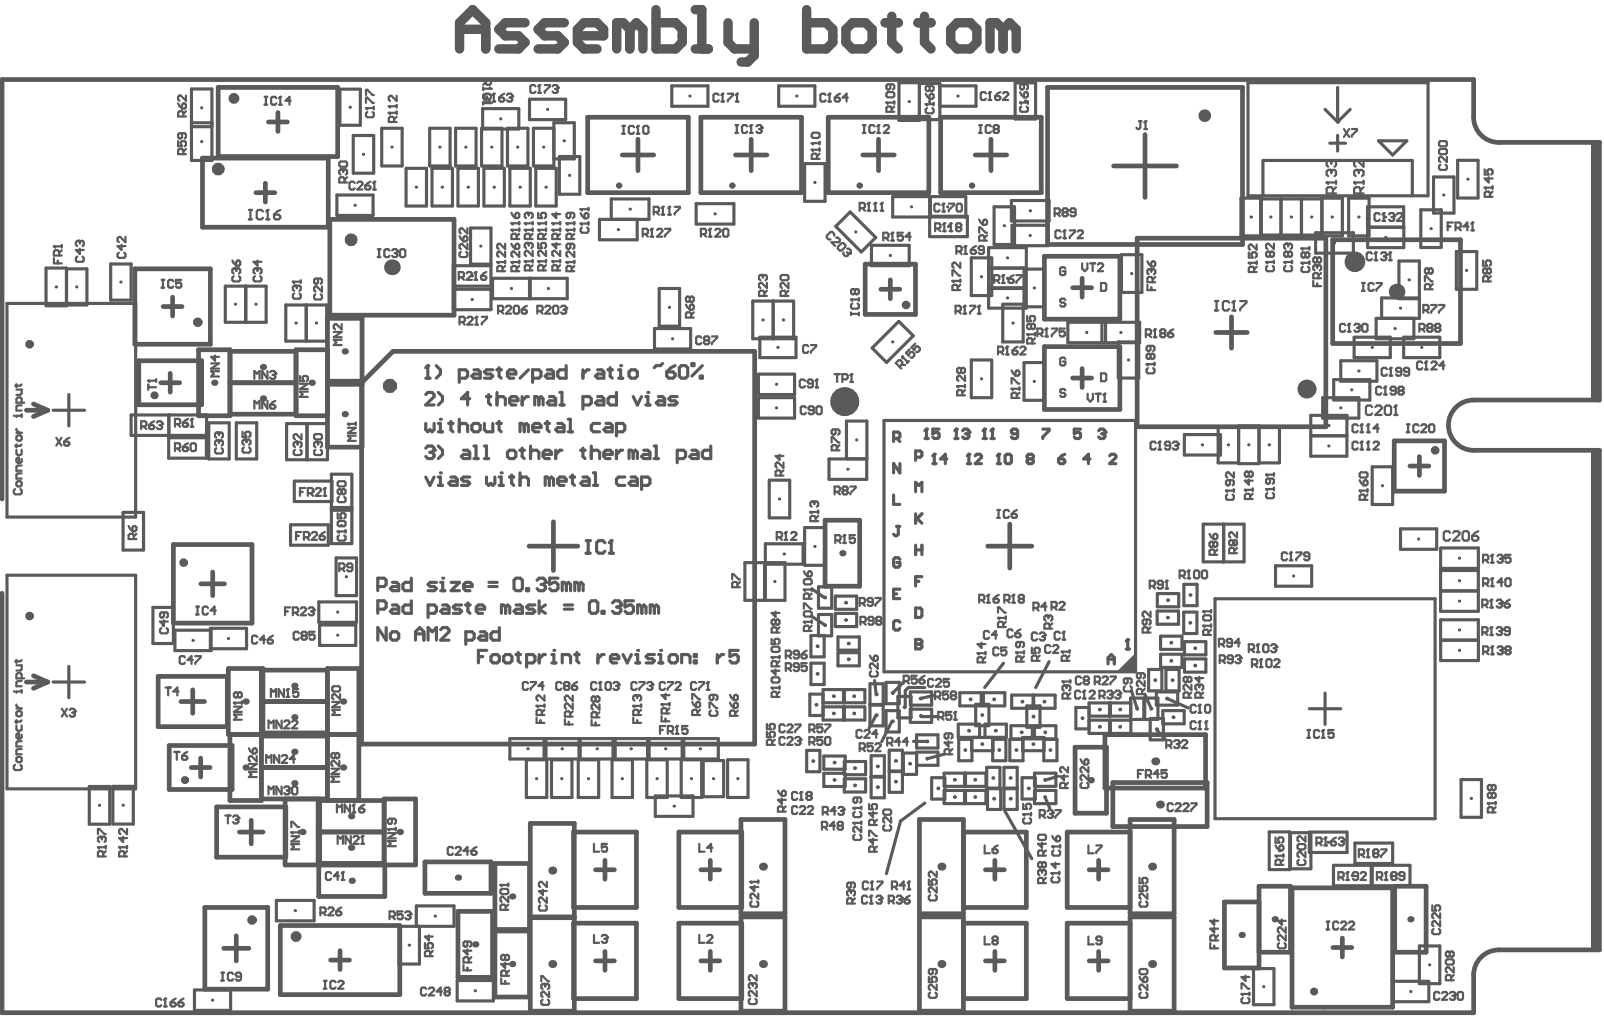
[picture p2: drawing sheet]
<svg xmlns="http://www.w3.org/2000/svg" width="170mm" height="108mm" viewBox="0 0 170 108" stroke-linecap="round" stroke-linejoin="round" font-family="sans-serif">
<g fill="#5a5a5a">
<path d="M118.1 71.1l2-2v2z"/>
<path d="M168.4 15.1h.8v27.2h-.8z"/>
<path d="M168.4 47.6h.8v52.9h-.8z"/>
</g>
<path d="M155.9 8.4v4M168.4 15.1h.8M149.2 49.3h1M150.2 48.3v2M142 99.3v1.9M141 100.2h2M147.3 103.6v3M155.9 103.2v3.9" fill="none" stroke="#5a5a5a" stroke-width=".5"/>
<g fill="none" stroke="#5a5a5a" stroke-width=".33">
<path d="M140.2 11.6l1.3 1.3 1.3-1.3M140.7 15.1h1.6M141.5 14.3v1.7M145.8 14.9h3l-1.5 1.5zM151.7 18.7h2.1M154.2 17h2.2M139.2 24.6h4v2.2h-4zM139.8 21h2.2v4h-2.2zM139.8 21h-2.1v3.9h2.1M141.8 38.2v2.1M142.7 21v4M143.3 35.7v2.1"/>
<path d="M144.7 24v2.2h3.8v-4.3h-3.8v2.1h3.8M144.8 21v4M145.6 35.8h4M145.6 33.7h4.6v-2.2h-4v2.2M145.7 38.2v2.1M147.1 35.7v2.1M148 31.6h2.2M148.5 35.7v2.1M150.3 22.2v4M151.7 22.5h2.1M152.3 35.7v2.1M152.5 22.2v4"/>
<path d="M154.1 30.6h2.1M154.1 26.6h2.1M154.2 21h2.2M138.7 48.3h3.8M138.7 43.9h3.8v2.2h-3.8zM139.9 42.1v2.1M145.2 49.4h2.1v4h-2.1zM148.2 56v2.1M152 56v2.1M152.4 58h4v2.1h-4zM138.5 75h3.3M152.4 65.6h4v2.1h-4z"/>
<path d="M152.4 62.5h4v2.2h-4zM152.4 60.4h4M152.4 69.9h4M138.5 90.2h4M138.5 88h4M141.1 91.5v2.2M143.3 89.2v2.2M145.1 91.5v2.2M145.2 91.5h4v2.2h-4zM147.3 89.2v2.2M154.6 82.5h2.1v4h-2.1zM147.3 103.8v2.2"/>
<path d="M151.2 103.8v2.2"/>
</g>
<circle cx="141.5" cy="12.9" r=".17" fill="#5a5a5a"/>
<g fill="none" stroke="#5a5a5a" stroke-width=".33">
<path d="M20.3 13h2.1M20.3 9.4h2.1v7.6h-2.1zM20.3 13.4h2.1M36 9.4h2.1v3.9h-2.1zM37.4 14.3h2.1v4h-2.1zM40.4 13.6h2.1v4h-2.1zM43 17.8h2.1v4h-2.1zM45.5 13.6h2.1v4h-2.1zM45.7 17.8h2.2v4h-2.2zM48.2 13.6h2.2v4h-2.2zM48.4 17.8h2.2v4h-2.2zM50.9 13.6h2.2v4h-2.2z"/>
<path d="M51.1 11.5h3.8v2.2h-3.8zM51.2 17.8h2.2v4h-2.2zM53.7 13.6h2.1v4h-2.1zM53.9 17.8h2.2v4h-2.2zM56 10.5h3.8v2.2h-3.8zM56.7 17.8h2.1v4h-2.1zM58.6 13.6h-2.2v4h2.2v-4.6h2.2v3.8h-2.2M59.2 16.6h2.1v4h-2.1zM71.1 9.1h3.8v2.1h-3.8zM82.4 9.1h3.8v2.1h-3.8zM85.1 17.3h2.2v4h-2.2zM95.1 8.7h2.2v4h-2.2z"/>
<path d="M97.3 8.8h2.1v3.9h-2.1M99.4 9.1h3.9v2.1h-3.9M107.4 8.8h2.2v3.8h-2.2zM132 8.7h19.1v12h-19.1zM141.5 9.2v3.7M151.7 18.7v3.8M153.8 18.7v3.8M154.2 17v4M156.4 17v4M.7 32.1h13.7v22.6h-13.7zM4.9 28.4h2.1v4h-2.1zM7 28.4h2.2v3.9h-2.2"/>
<path d="M11.7 27.9h2.2v3.9h-2.2zM23.8 30.3h4.4v3.8h-4.4zM26 30.3v3.8M30.2 32.3h4.4v3.8h-4.4zM32.4 32.3v3.8M35.6 20.6h3.9v2.2h-3.9zM47.9 28.1h4v2.2h-4zM47.9 30.6h4v2.2h-4zM49.8 24.1h2.1v3.8h-2.1zM52.1 29.4h7.9v2.2h-7.9zM56 29.4v2.2M56.1 29.4v2.2"/>
<path d="M64.7 23.2v-2.2h4v2.2h-5.3v2.2h4v-2.2M69.2 34.8h3.9v2.1h-3.9zM69.7 30.5h2.2v4h-2.2zM73.6 21.5h4v2.2h-4zM79.6 31.9h4.4v3.9h-4.4zM80.2 39.6h3.9v2.1h-3.9zM80.4 35.7h3.8v2.1h-3.8zM81.8 31.9v3.9M88.4 24l1.5-1.6 2.7 2.7-1.5 1.6zM92.2 26h4v2.1h-4zM92.3 36.8l2.8-2.8 1.5 1.5-2.8 2.8zM94.4 20.8h7.8v2.2h-7.8z"/>
<path d="M98.3 20.8v4.2h4v-2.1h-4M98.4 20.8v2.2M102.8 27.3h2.1v4h-2.1zM102.8 38.1h2.1v4h-2.1zM104.6 28.4h4M104.6 26.2h4v6.4h-4zM104.6 30.4h4M104.6 30.5h4M105.2 21.9h2.1v4h-2.1zM106.1 32.2h2.1v4h-2.1zM107 21.2h4v2.2h-4zM107.1 23.8h3.8v2.2h-3.8z"/>
<path d="M108.3 28.5h2.2v4h-2.2zM108.3 38.4h2.2v3.9h-2.2zM113 34.1h7.6v2.2h-7.6zM116.6 34.1v2.2M117 34.1v2.2M118.3 36.2h2.2v3.8h-2.2zM118.6 26.9h2.2v4h-2.2zM131.3 21h2.1v4h-2.1zM133.6 20.6v-3.6h15.8v3.6M135.5 21v3.9M137.7 21h-4.3v3.9h4.3M141.8 38.2h3.9"/>
<path d="M142.7 25h2.1M142.7 21h2.1M143.3 37.8h3.8M143.3 35.7h3.8M145.6 33.7v2.1M148 31.6v-4h2.2v4M148.5 37.8h3.8M148.5 35.7h3.8M149.6 33.7v2.1M150.3 26.2h2.2M150.3 22.2h2.2M154.1 26.6v4"/>
<path d="M156.2 26.6v4M5.6 43.4h3.3M7.3 41.7v3.4M13 54.2h2.2v4h-2.2zM13.9 43.9h8v2.2h-8zM17.8 46.3h4v2.2h-4zM17.9 43.9v2.2M22.1 44.7h2.1v3.9h-2.1zM25 44.7h2.2v3.9h-2.2zM30.3 44.8h4.3v3.8h-4.3zM30.7 55.5h4v2.2h-4zM31.1 50.9h4v2.2h-4z"/>
<path d="M32.5 44.8v3.8M35.1 50.2h2.1v7.3h-2.1zM35.1 53.7h2.1M35.1 54h2.1M35.6 59h2.1v4h-2.1zM78.8 59.5h4.2v4h-4.2zM80.2 42.1h3.9v2.1h-3.9zM80.9 59.5v4M81 59.7h4v-2.2h-4v6M81.4 50.8h2.1v4h-2.1zM85.1 55.8h2.2v4h-2.2zM87.7 48.6h4v2.1h-4z"/>
<path d="M89.5 44.6h2.2v3.9h-2.2zM93.5 44.5h26.6v26.6h-26.6zM104 46.4h.3M104.2 45.4v1M114.3 45.4h-.7v.5l.4-.2h.1l.2 .2v.3l-.2 .2h-.3l-.2-.2M125.3 46h3.8v2.1h-3.8zM127.3 55.5h4.3v3.9h-4.3zM129.4 55.5v3.9M131 45.1h-2.1v3.9h2.1M131 45.1h2.2v4h-2.2zM133.2 45.1h2.2v3.9h-2.2M134.9 59.9h3.9v2.1h-3.9z"/>
<path d="M138.7 46.1v2.2M139.9 42.1h3.9v2.1h-3.9M141.1 40.2h3.8v2.1h-3.8zM141.8 40.3h3.9M142.5 46.1v2.2M148.2 58.1h3.8M148.2 56h3.8M.7 60.9h13.7v22.6h-13.7zM5.6 72.2h3.3M7.3 70.5v3.3M16.2 64.3h2.1v3.8h-2.1zM18.5 66.7h3.8v2.1h-3.8z"/>
<path d="M22.3 66.5h3.8v2.1h-3.8zM33.7 63.7h4v2.1h-4zM33.8 66.1h3.8v2.2h-3.8zM53.9 78.1h22.1v2.2h-22.1zM57.6 78.1v2.2M57.8 78.1v2.2M61.3 78.1v2.2M61.4 78.1v2.2M64.8 78.1v2.2M65.1 78.1v2.2M68.5 78.1v2.2M68.7 78.1v2.2"/>
<path d="M72.2 78.1v2.2M72.3 78.1v2.2M85.3 79.4h1.4v2.2h-1.4zM85.8 67.2h1.4v2.3h-1.4zM85.8 70.2h1.4v2.2h-1.4zM86 62.4l1.2 .8M86 65.3l1.3 .8M86.6 62.1h1.4v2.2h-1.4zM86.6 65h1.4v2.3h-1.4zM87.1 74.4h4.4v-1.4h-4.4v3.2h4.4v-1.4h-4.4M87.1 73.4h-1.4v2.3h1.4M87.2 80h2.2v1.4h-2.2z"/>
<path d="M88.4 63.1h2.2v1.4h-2.2zM88.4 64.9h2.2v1.4h-2.2zM88.6 67.4h2.3v1.4h-2.3zM88.6 69.1h2.3v1.3h-2.3zM89.2 73v1.4M89.2 74.8v1.4M89.3 73v1.4M89.3 74.8v1.4M92 72.3h1.4v4.5h-1.4zM92 74.5h1.4M92 74.6h1.4M92.2 80h1.4v4.4h-1.4z"/>
<path d="M92.5 72l.2 1.5M92.7 75.6l-.8 1.5M93.7 72.2h1.4v2.3h-1.4zM93.7 75.2h1.4v2.2h-1.4zM94.1 79.4h1.4v4.4h-1.4zM94.4 76.3l-1.1 2.2M95 73.7h1.4v2.2h-1.4zM95.6 72.2l-1.2 1.1M96.3 73.2h2.3v1.4h-2.3zM96.3 75h2.3v1.4h-2.3zM96.6 78.4h1.4M97 77.7h2.2v1.4h-2.2z"/>
<path d="M97 79.7h-1.4v2.2h1.4v-2.3h2.2v1.4h-2.2M97.4 75.8h1.8M97.8 72.7h-1.7l-.3 .4v1.7M98.8 73.6l-1.5 .3M99.8 79.8l-1.7 .5M101.4 76.6h2.2v1.4h-2.2zM101.4 78.2h1.4v2.3h-1.4zM101.5 73.3h2.3v1.4h-2.3zM102.8 78h2.2v1.4h-2.2zM103.2 74.5h1.4v2.3h-1.4zM104 73.3h2.3v1.4h-2.3zM104.2 76.6h2.3v1.4h-2.3z"/>
<path d="M105 78.2h1.4v2.3h-1.4zM106.2 70.2l-2 2.5M106.8 78.2h1.4v2.3h-1.4zM106.9 76.8h2.3v1.4h-2.3zM107 73.5h2.3v1.4h-2.3zM108.2 78h2.3v1.4h-2.3zM108.6 74.7h1.4v2.2h-1.4zM109.4 73.5h2.2v1.4h-2.2zM109.4 76.8h2.3v1.4h-2.3zM110.4 78.2h1.4v2.3h-1.4zM111 70l-1.4 2.7M115.2 75.8h4.4v-1.4h-4.4v3.2h4.4v-1.4h-4.4"/>
<path d="M115.2 74.9h-1.4v2.2h1.4M117.2 70.2v-.6l.4-.3 .3 .3v.6M117.2 69.7h.7M117.4 74.4v1.4M117.4 76.2v1.4M117.5 74.4v1.4M117.5 76.2v1.4M119.6 73.9h1.4v2.2h-1.4zM119.7 73.2l.6 1.8M121.1 73.9h1.4v2.2h-1.4zM121.1 73.4l.7 1.6M121.5 70.8h1.4v2.3h-1.4z"/>
<path d="M121.7 76h1.4v2.3h-1.4zM122.3 73.2h2.3v1.4h-2.3zM122.4 77.2l.9 1M122.4 64.6h2.3v1.4h-2.3zM122.4 62.8h2.3v1.4h-2.3zM122.8 67.3h2.2v1.4h-2.2zM122.8 69.2h2.2v1.4h-2.2zM123 75.2h2.3v1.4h-2.3zM123.3 70.8h1.4v2.3h-1.4zM123.5 73.9l2.2 1M125.2 64.8h1.4v2.2h-1.4zM125.2 61.8h1.4v2.3h-1.4z"/>
<path d="M125.3 67.9h2.3v1.4h-2.3zM125.3 69.7h2.3v1.4h-2.3zM128.5 63.3h23.3v23.3h-23.3zM140.2 73.3v3.3M152.4 60.4v2.1M152.4 67.7v2.2M156.4 60.4v2.1M156.4 67.7v2.2M9.4 83.2h2.2v4h-2.2zM11.9 83.2h2.2v4h-2.2zM29.2 95.3h4v2.1h-4zM44 98v-2.2h4v2.2h-5.8v4h2.2v-4"/>
<path d="M55.7 80.4h2.1v4h-2.1zM58.3 80.4h2.2v4h-2.2zM61.2 80.4h2.1v4h-2.1zM64.7 80.4h2.2v4h-2.2zM68.4 80.4h2.2v4h-2.2zM69.3 84.2h4v2.2h-4zM72.1 80.4h2.1v4h-2.1zM74.4 80.5h2.2v3.8h-2.2zM77 80.4h2.1v4h-2.1zM87.2 81.8h2.2v1.4h-2.2zM89.3 80.6h2.3v1.4h-2.3zM89.3 82.4h2.3v1.4h-2.3z"/>
<path d="M92.2 82.2h1.4M92.2 82.1h1.4M94.1 81.6h1.4M97.8 85l-2.5 1.9-1.5 5.5M98.6 82.3h1.4v2.2h-1.4zM99.9 81.8h4.4v1.4h-4.4zM99.9 83.6h4.4v1.4h-4.4zM102 81.8v1.4M102 83.6v1.4M102.1 81.8v1.4M102.1 83.6v1.4M104.4 81.2h1.4v2.2h-1.4z"/>
<path d="M104.5 83.4h1.4v2.2h-1.4zM106.2 81.2h1.4v4.4h-1.4zM106.2 83.4h1.4M106.2 85.6l3 5.3M108.1 82.3h1.4v2.2h-1.4zM109.4 81.8h2.3v1.4h-2.3zM109.4 83.6h2.3v1.4h-2.3zM110.6 84.4l.5 1.1M111.9 82.1l-1.3 .4M134.3 88h2.1v4h-2.1zM136.5 88.1h2.2v3.8h-2.2zM138.5 88v2.2"/>
<path d="M141.1 93.7h4M141.1 91.5h4M142.5 88v2.2M143.3 91.4h4M143.3 89.2h4M20.6 104.7h3.8v2.2h-3.8zM48.4 103.7h3.8v2.2h-3.8zM132.6 102.5h2.2v3.8h-2.2zM147.3 106h3.9M147.3 103.8h3.9M150.2 100.1h2.1v4h-2.1z"/>
</g>
<g fill="none" stroke="#5a5a5a" stroke-width=".5">
<path d="M21.4 16.7h13.3v7.3h-13.3zM23.1 9.2h12.6v7.4h-12.6zM28.1 19.4v2M28.4 12.9h2M29.4 11.9v2M62.2 12.4h10.6v8h-10.6zM65.8 16.4h3.4M67.5 14.7v3.4M74.1 12.4h10.7v8h-10.7zM77.8 16.4h3.3M79.5 14.7v3.4M87.6 12.4h10.7v8h-10.7z"/>
<path d="M91.3 16.4h3.3M92.9 14.7v3.4M99.5 12.4h10.7v8h-10.7zM103.2 16.4h3.3M104.8 14.7v3.4M110.8 9.2h20.6v16.7h-20.6zM117.8 17.6h6.7M121.1 14.2v6.7M155.9 8.4h-155.7v44.4M158.6 15.1h10.6v27.2h-13.3M14.3 28.4h8v8h-8zM14.7 38.2h6.6v4.6h-6.6z"/>
<path d="M17.3 32.4h2M18 39.5v2M18.3 31.4v2M21 37h3.3v7h-3.3zM24.3 37.2h7M27.1 20.4h2M34.6 37h-3.3v7h3.3M34.6 33.7h3.7v13.6h-3.7zM34.9 23.2h13.1v10.1h-13.1zM91.5 27.9h5.3v5.4h-5.3zM93.2 30.6h2M94.2 29.6v2"/>
<path d="M110.5 27.1h8v6.7h-8zM110.5 36.7h8v6.6h-8zM113.5 40h2M113.5 30.4h2M114.5 29.4v2M114.5 39v2M120.3 25.2h20v19.9h-20zM128.6 35.2h3.3M130.3 33.5v3.3M141 25.4h13.5v10.9h-13.5zM2.8 43.4h2.2M3.5 42.7l1.5 .7"/>
<path d="M5 43.4l-1.5 .7M17 40.5h2M18.3 57.6h8.4v8.3h-8.4zM24.3 40.5h7M24.3 43.8h7M34.6 40.7h3.7M34.6 40.3h3.7M38.3 40.5l3.3-3.3h38.2v41.5h-41.5zM56 57.8h5.1M58.5 55.2v5.2M87.3 55h3.6v7h-3.6zM104.5 57.8h4.7"/>
<path d="M106.8 55.5v4.6M147.5 46.6h5.3v5.4h-5.3zM150.2 49.3h1M155.9 47.6h13.3v52.9h-10.6M.2 62.8v44.3h155.7M2.8 72.2h2.2M3.5 71.5l1.5 .7M5 72.2l-1.5 .6M16.7 71.6h7.3v5.3h-7.3zM17.9 78.9h6.7v4.6h-6.7zM19.1 74.2h2.5M20.4 73v2.5"/>
<path d="M21.3 61.8h2.4M22.5 60.5v2.5M24.2 70.7h3.6v7h-3.6zM24.3 77.7v7h3.3v-7M27.6 74.2h7M27.6 77.9h7M34.6 77.7h3.4M34.6 70.9h-7v6.6h7M113.7 79.1h3.4v6.9h-3.4zM116.9 77.7h10.6v5.7h-10.6zM20.2 81.2h2M21.2 80.2v2"/>
<path d="M21.7 96h6.6v8.7h-6.6zM22.9 85.4h7.3v5.3h-7.3zM25 99v2.7M25.3 88h2.5M26.6 86.8v2.5M27.6 84.5h7M27.6 81.2h7M29.7 97.9h12.6v7.3h-12.6zM30.2 84.5v7h3.6v-7M33.7 88h6.9M33.7 91.5h7v3.3h-7zM34.6 84.7v-14h3.4v14"/>
<path d="M40.6 84.5h3.4v7h-3.4zM40.6 84.7h-6.9v6.6h6.9M45 91.2h6.9v3.3h-6.9zM48.4 96.4h3.7v7h-3.7zM52.4 91.4h3.6v6.9h-3.6zM52.4 98.5h3.6v7h-3.6zM56.1 87.1h4.7v19.9h-4.7zM56.1 97h4.7M56.1 97.1h4.7M60.7 88h6.6v8h-6.6zM60.7 97.7h6.6v7.9h-6.6zM63 92h2"/>
<path d="M64 91v2M71.8 88h6.7v8h-6.7zM71.8 97.7h6.7v7.9h-6.7zM74.1 92h2M75.1 91v2M78.4 97h4.6v10h-4.6zM78.4 86.7h4.6v10h-4.6zM97.3 97h4.6v10h-4.6zM97.3 86.7h4.6v10h-4.6zM101.9 88h6.7v8h-6.7M101.9 97.7h6.7v7.9h-6.7M104.3 92h1.9"/>
<path d="M105.2 91v2M115.2 92h2M116.2 91v2M117.7 82.8h10v4.6h-10zM119.6 97h4.6v10h-4.6zM119.6 86.7h4.6v10h-4.6zM119.6 88h-6.7v8h6.7M119.6 97.7h-6.7v7.9h6.7M133.2 95.4h-3.7v7h3.7v-8.6h3.3v6.9h-3.3M147.5 93.8h3.4v6.9h-3.4zM23.7 100.3h2.6M35 101.6h2"/>
<path d="M36 100.6v2M63 101.7h2M64 100.7v2M74.1 101.7h2M75.1 100.7v2M104.3 101.7h1.9M105.2 100.7v2M115.2 101.7h2M116.2 100.7v2M147.3 103.6v-9.7h-10.6v12.7h10.6"/>
</g>
<g fill="none" stroke="#5a5a5a" stroke-width=".23">
<path d="M120.5 12.8h.3M120.6 12.8v.7l-.1 .2h-.1l-.2-.2M121 13.7h.3M121.2 12.8h.1M121.2 12.8v.9M121.2 12.8l-.2 .2M140.3 19.3h.1M140.3 19.3h1M140.3 19.3l.2 .2M140.7 18h.1M140.7 17h.1M140.7 18h-.2l-.2 .1v.4l.2 .1"/>
<path d="M140.7 17l.1 .1M140.7 17h-.2l-.2 .1v.4l.2 .1M140.7 18l.1 .1M140.8 18.1l.2-.1h.2l.1 .1v.4l-.1 .1M140.8 17.1l.2-.1h.2l.1 .1v.4l-.1 .1M140.8 17.1v.2M140.8 18.1v.2M141.3 19.1v.4M141.3 19.8l-.3 .3M152.2 15.1l.2-.2h.5l.2 .2v.2l-.2 .2h-.5l-.2-.2zM152.2 15.9l.2-.1h.5l.2 .1v.3l-.2 .1h-.5l-.2-.1zM152.4 17.4l-.2 .2v.2l.2 .2h.5l.2-.2v-.2l-.2-.2"/>
<path d="M153.1 16.6v.5l-.6-.5h-.1l-.2 .1v.3l.2 .1M111.6 22.6h.4l.1-.1v-.3l-.1-.2h-.4v.9M111.8 22.6l.3 .3M112.2 24.5l-.1-.1h-.3l-.1 .1v.6l.1 .1h.3l.1-.1M112.5 25.2h.3M112.5 22.5l-.1-.2v-.1l.1-.2h.3l.2 .2v.1l-.2 .2M112.5 22.5l-.1 .1v.1l.1 .2h.3l.2-.2v-.1l-.2-.1M112.5 22.5h.3M112.6 24.4h.1M112.6 24.4v.8M112.6 24.4l-.1 .1M112.7 28.4l-.1-.1h-.3l-.1 .1v.6l.1 .1h.3l.1-.1v-.3h-.3"/>
<path d="M112.7 38l-.1-.2h-.3l-.1 .2v.5l.1 .2h.3l.1-.2v-.2h-.3M112.7 31.7l-.1-.1h-.3l-.1 .1v.2l.1 .1h.3l.1 .2v.1l-.1 .1h-.3l-.1-.1M113.2 24.4h.5v.1l-.5 .6v.1M113.8 22.5h-.4l-.2-.2v-.1l.2-.2h.2l.2 .2v.5l-.2 .2h-.2l-.2-.2M114 24.5l.1-.1h.3l.2 .1v.2l-.6 .5h.6M121.3 38.5h.1M121.3 38.5h.8M121.3 38.5l.1 .2M121.4 38.9l-.1 .2v.3l.1 .1h.6l.1-.1v-.3l-.1-.2M121.7 36.6v.4l-.1 .1h-.2l-.1-.1v-.3l.1-.1h.6l.1 .1v.3l-.1 .1M121.7 37.6v.2M121.7 37.6l-.1-.2h-.2l-.1 .2v.2l.1 .2h.2l.1-.2"/>
<path d="M121.7 37.6l.2-.2h.1l.1 .2v.2l-.1 .2h-.1l-.2-.2M122.1 38.4v.3M141 20.5v-.5l-.2-.2h-.3l-.2 .2v.5h1M144.1 29.9h.3M144.1 30.8h.3M144.2 29.9v.9M145.3 30.1l-.1-.2h-.3l-.1 .2v.5l.1 .2h.3l.1-.2M145.6 29.9h.6v.2l-.6 .5v.2M146 22.7l-.2-.2h-.2l-.2 .2v.5l.2 .2h.2l.2-.2M146.2 23.4h.3M146.4 22.5h.1M146.4 22.5v.9"/>
<path d="M146.4 22.5l-.2 .2M146.7 39.1l-.1-.2h-.3l-.1 .2v.5l.1 .1h.3l.1-.1M146.9 22.7l.2-.2h.3l.1 .2v.1M147 39.7h.3M147.1 38.9h.1M147.1 38.9v.8M147.1 38.9l-.1 .2M147.2 23h.2M147.4 23l.1 .1v.1l-.1 .2h-.3l-.2-.2M147.5 22.8h.1M147.5 22.8l-.1 .2M147.8 22.7l.1-.2h.3l.1 .2v.1l-.5 .6h.5"/>
<path d="M148.2 39.3h-.4l-.1-.1v-.1l.1-.2h.3l.1 .2v.5l-.1 .1h-.3l-.1-.1M149.1 39.3h-.4l-.2-.1v-.1l.2-.2h.2l.2 .2v.5l-.2 .1h-.2l-.2-.1M153.1 24h.3M153.7 23.5h-.6v.9M154 24.1h.4l.1-.1v-.3l-.1-.2h-.4v.9M154.3 24.1l.2 .3M155.4 24h-.6l.4-.5v.9M155.6 24.4h.3M155.8 23.5h.1M155.8 23.5v.9M155.8 23.5l-.2 .2M128 56.5l.4 .5"/>
<path d="M128.4 57.4l.1-.1h.1l.2 .1v.3l-.2 .2h-.1l-.1-.2M128.4 57.4l-.2-.1h-.1l-.1 .1v.3l.1 .2h.1l.2-.2M128.4 57.4v.3M128.5 58.7v-.4l-.1-.2h-.3l-.1 .2v.4h.8M128.5 56.5h.1l.2 .1v.3l-.2 .1h-.2v-.4zM128.8 58.1l-.3 .3M131.7 51.8h.1M131.7 51.8l.1 .2M131.7 51.8h.8M132.1 50l-.1-.1h-.2l-.1 .1v.3l.1 .1h.2l.1-.1M132.1 50l.1-.1h.2l.1 .1v.3l-.1 .1h-.2l-.1-.1M132.1 50.7v.6l-.4-.4h.8"/>
<path d="M132.1 50v.3M132.2 52.8v-.4l-.1-.2h-.3l-.1 .2v.4h.8M132.5 52.2l-.3 .3M132.5 51.7v.3M133.9 51.7h.1M133.9 50.2h.1M133.9 51.7h.9M133.9 51.7l.2 .2M133.9 50.2h.9M133.9 50.2l.2 .2M134.1 52.2l-.2 .1v.3l.2 .1h.5l.2-.1v-.3l-.2-.1M134.4 50.6v.5l-.2 .1h-.1l-.2-.1v-.3l.2-.2h.5l.2 .2v.3l-.2 .1"/>
<path d="M134.8 50.1v.3M134.8 51.6v.3M145.2 43.1l-.2-.2h-.3l-.2 .2v.6l.2 .2h.3l.2-.2M145.5 43.1l.2-.2h.3l.2 .2v.1l-.7 .7h.7M146.5 43.1l.2-.2h.3l.2 .2v.6l-.2 .2h-.3l-.2-.2zM147.5 43.9h.3M147.7 42.9h.1M147.7 42.9v1M147.7 42.9l-.2 .2M153.4 56.4l-.2-.2h-.3l-.2 .2v.6l.2 .2h.3l.2-.2M153.7 56.4l.2-.2h.3l.2 .2v.1l-.7 .7h.7M154.7 56.4l.2-.2h.3l.2 .2v.6l-.2 .2h-.3l-.2-.2z"/>
<path d="M155.7 56.7h.5l.2 .2v.1l-.2 .2h-.3l-.2-.2zM156.4 56.2l-.3 .2-.4 .3M103.6 63.5h.4l.1-.2v-.2l-.1-.2h-.4v.9M103.9 63.5l.2 .3M104.4 63.8h.3M104.6 62.9h.1M104.6 62.9l-.2 .2M104.6 62.9v.9M104.6 66.9l-.1-.1h-.3l-.1 .1v.5l.1 .2h.3l.1-.2M105.1 63.3h.4l.2 .2v.1l-.2 .2h-.3l-.1-.2zM105.5 67.2h-.6l.4-.4v.8M105.6 65.4h.1"/>
<path d="M105.6 64.8v-.5h.1l.6 .5h.1M105.6 65.4l.1 .1M105.6 65.4h.8M105.6 68.6l-.1-.1h-.3l-.1 .1v.6l.1 .1h.3l.1-.1M105.7 62.9l-.6 .4M106.1 66.3v-.4l-.1-.1h-.3l-.1 .1v.4h.8M106.2 63.5h.5l.1-.2v-.2l-.1-.2h-.5v.9M106.4 65.8l-.3 .3M106.4 65.2v.3M106.5 68.5h-.6v.4l.3-.1h.1l.2 .1v.3l-.2 .1h-.2l-.2-.1M106.5 63.5l.3 .3M107.1 63.8h.3"/>
<path d="M107.1 66.7l-.1-.1h-.3l-.1 .1v.6l.1 .1h.3l.1-.1M107.2 62.9h.1M107.2 62.9l-.1 .2M107.2 62.9v.9M107.4 67h.4l.2 .1v.2l-.2 .1h-.3l-.1-.1zM107.9 63.3l-.1-.1v-.1l.1-.2h.3l.1 .2v.1l-.1 .1M107.9 63.3l-.1 .2v.1l.1 .2h.3l.1-.2v-.1l-.1-.2M107.9 63.3h.3M108 66.6l-.6 .4M110.8 65.1h.1M110.8 65.1h-.2l-.1 .2v.2l.1 .2M110.8 65.1l.1 .2"/>
<path d="M110.9 65.3l.1-.2h.2l.1 .2v.2l-.1 .2M110.9 65.3v.1M111 66.5v-.4l-.1-.1h-.3l-.1 .1v.4h.8M111.2 64.2h.5l.1-.1v-.3l-.1-.1h-.5v.8M111.3 66l-.3 .2M111.5 64.2l.3 .3M112.1 63.8l.1-.1h.3l.1 .1v.2l-.5 .5h.5M112.1 67l-.1-.2h-.3l-.1 .2v.5l.1 .2h.3l.1-.2M112.3 68.9h.1M112.3 68.9l.2 .2M112.3 68.9h.8M112.4 67.7h.3"/>
<path d="M112.4 72.1h.1M112.4 72.1h.8M112.4 72.1l.1 .1M112.5 66.8h.1M112.5 66.8v.9M112.5 66.8l-.1 .2M112.7 72.5h.1M112.7 72.5h-.2l-.1 .2v.2l.1 .2M112.7 72.5l.1 .2M112.8 72.7l.2-.2h.1l.1 .2v.2l-.1 .2M112.8 72.7v.1M112.9 69.9v-.4l-.2-.1h-.2l-.2 .1v.4h.8"/>
<path d="M113 73.9v-.4l-.2-.2h-.3l-.1 .2v.4h.8M113.1 69.4l-.2 .2M113.1 68.8v.3M113.2 73.3l-.2 .3M113.2 72v.2M114.3 73.2l-.2-.1h-.2l-.2 .1v.6l.2 .1h.2l.2-.1M114.4 71.7l-.2-.1h-.2l-.2 .1v.6l.2 .1h.2l.2-.1M114.6 73.9h.2M114.7 73.1h.1M114.7 73.1v.8M114.7 73.1l-.1 .1M114.8 72l-.2-.1v-.2l.2-.1h.3l.1 .1v.2l-.1 .1"/>
<path d="M114.8 72l-.2 .1v.2l.2 .1h.3l.1-.1v-.2l-.1-.1M114.8 72h.3M115.3 73.2l.1-.1h.3l.1 .1v.1l-.5 .6h.5M119 72.6l-.1 .1v.3l.1 .2h.6l.1-.2v-.3l-.1-.1M119.3 71.8v.4l-.1 .1h-.2l-.1-.1v-.3l.1-.1h.6l.1 .1v.3l-.1 .1M120.7 71.2v.4l-.2 .2h-.1l-.1-.2v-.2l.1-.2h.6l.1 .2v.2l-.1 .2M120.8 73.4v-.4l-.1-.1h-.3l-.1 .1v.4h.8M121.1 72.1v.5l-.6-.5h-.1l-.1 .1v.3l.1 .1M121.1 72.9l-.3 .3M121.3 65.5v.5l-.1 .1h-.2l-.1-.1v-.3l.1-.2h.6l.1 .2v.3l-.1 .1M121.4 66.9v-.4l-.1-.1h-.3l-.1 .1v.4h.8M121.7 64.7v.6l-.5-.6h-.2l-.1 .1v.3l.1 .2"/>
<path d="M121.7 66.4l-.3 .2M125.6 71.7l-.1-.1h-.2l-.1 .1v.3l.1 .2h.2l.1-.2M125.6 71.7l.2-.1h.1l.1 .1v.3l-.1 .2h-.1l-.2-.2M125.6 71.7v.3M125.8 73.8v-.4l-.2-.1h-.3l-.1 .1v.4h.8M126 72.4v.6l-.5-.6h-.2l-.1 .2v.3l.1 .1M126 73.3l-.2 .2M126.5 76.5l-.1-.2h-.3l-.1 .2v.5l.1 .1h.3l.1-.1M126.7 72.4h.1M126.7 72.4l.2 .2M126.7 72.4h-.1l-.1 .2v.3l.1 .1M126.8 77.1h.3"/>
<path d="M126.9 72.6l.1-.2h.1l.2 .2v.3l-.2 .1M126.9 71.6v.6l-.4-.5h.8M126.9 72.6v.1M126.9 76.3h.1M126.9 76.3v.8M126.9 76.3l-.1 .2M127 73.8v-.4l-.1-.1h-.3l-.1 .1v.4h.8M127.3 73.3l-.3 .2M127.3 66.2h.1M127.3 64.7h.1M127.3 66.2l.1 .1M127.3 65.2l.1-.1h.6l.1 .1v.3l-.1 .1h-.6l-.1-.1z"/>
<path d="M127.3 66.2h.8M127.3 64.7h.8M127.3 64.7l.1 .1M127.5 77.1h.3M127.6 76.3h.1M127.6 76.3v.8M127.6 76.3l-.1 .2M127.8 67.2v-.4l-.1-.2h-.3l-.1 .2v.4h.8M128.1 66.6l-.3 .3M128.1 64.5v.3M128.1 66.1v.2M132.4 70.3h.5l.1-.1v-.3l-.1-.2h-.5v.9"/>
<path d="M132.7 70.3l.3 .3M133.3 70.6h.3M133.4 69.7h.1M133.4 69.7l-.1 .2M133.4 69.7v.9M134 69.9l.1-.2h.3l.1 .2v.5l-.1 .2h-.3l-.1-.2zM134.8 69.9l.1-.2h.3l.2 .2v.1l-.6 .6h.6M138.3 77.2h.3M138.3 78.1h.3M138.5 77.2v.9M139.6 77.4l-.2-.2h-.3l-.1 .2v.5l.1 .2h.3l.2-.2M139.8 78.1h.3"/>
<path d="M140 77.2h.1M140 77.2v.9M140 77.2l-.2 .2M141.1 77.2h-.6v.5l.3-.2h.1l.2 .2v.2l-.2 .2h-.2l-.2-.2M104.2 99.1v.8h.5M104.2 89.4v.9h.5M105 89.9h.4l.2 .1v.1l-.2 .2h-.3l-.1-.2zM105.1 99.5h.3M105.1 99.5l-.1 .1v.2l.1 .1h.3l.2-.1v-.2l-.2-.1M105.1 99.5l-.1-.1v-.2l.1-.1h.3l.2 .1v.2l-.2 .1M105.6 89.4l-.6 .5M108.2 86.1h.1"/>
<path d="M108.2 85v.6h.5l-.2-.3v-.1l.2-.2h.2l.2 .2v.3l-.2 .1M108.2 86.1h.9M108.2 86.1l.2 .2M108.4 86.6l-.2 .1v.3l.2 .1h.5l.2-.1v-.3l-.2-.1M109.1 86v.3M111.2 92.4h.1M111.2 92.4h.9M111.2 92.4l.2 .1M111.4 92.8l-.2 .1v.3l.2 .2h.5l.2-.2v-.3l-.2-.1M111.7 91.3v.5l-.5-.4h.9M112.1 92.2v.3M115.1 89.4v.9h.6"/>
<path d="M115.1 99.1v.8h.6M116 89.4h.5v.2l-.5 .5v.2M116.5 99.5h-.4l-.1-.1v-.2l.1-.1h.3l.1 .1v.6l-.1 .1h-.3l-.1-.1M128 99.8v.5h.9M128.4 97.3v.5l-.4-.4h.9M128.4 98.1v.6l-.4-.4h.9M128.6 99.5v-.4l-.2-.2h-.2l-.2 .2v.4h.9M128.9 98.9l-.3 .3M134.9 90.5h.1M134.9 88.6v.6h.5l-.2-.3v-.2l.2-.1h.2l.2 .1v.3l-.2 .2M134.9 90.5l.2 .2M134.9 90.5h.9"/>
<path d="M134.9 89.4l.5 .6M135.3 99.8l-.1 .1v.3l.1 .1h.6l.1-.1v-.3l-.1-.1M135.4 89.6l.1-.2h.1l.2 .2v.2l-.2 .2h-.2zM135.5 91.5v-.4l-.1-.1h-.3l-.2 .1v.4h.9M135.6 97.3v.5l-.4-.4h.8M135.8 91l-.3 .2M135.8 90.4v.3M136 98.1v.6l-.5-.6h-.2l-.1 .2v.2l.1 .2M136 98.9v.6l-.5-.6h-.2l-.1 .2v.3l.1 .1M139.3 89.2h.4l.1-.2v-.2l-.1-.2h-.4v.8M139.5 89.2l.3 .2M140.1 89.4h.3"/>
<path d="M140.2 88.6h.1M140.2 88.6l-.1 .2M140.2 88.6v.8M140.3 97.5h.3M140.3 98.3h.3M140.5 97.5v.8M140.8 89h.4l.1 .2v.1l-.1 .1h-.3l-.1-.1zM141.3 88.6l-.5 .4M141.6 97.6l-.1-.1h-.3l-.2 .1v.6l.2 .1h.3l.1-.1M141.6 88.8l.2-.2h.2l.2 .2v.1M141.9 97.6l.1-.1h.3l.1 .1v.2l-.5 .5h.5M141.9 89h.1"/>
<path d="M142 89l.2 .2v.1l-.2 .1h-.2l-.2-.1M142.2 88.9h.1M142.2 88.9l-.2 .1M142.7 97.6l.1-.1h.3l.2 .1v.2l-.6 .5h.6M145.7 92.8h.4l.1-.1v-.3l-.1-.1h-.4v.8M145.9 92.8l.3 .3M146.5 93.1h.3M146.6 92.3h.1M146.6 92.3l-.1 .1M146.6 92.3v.8M147.3 92.7l-.1-.2v-.1l.1-.1h.3l.1 .1v.1l-.1 .2M147.3 92.7l-.1 .1v.2l.1 .1h.3l.1-.1v-.2l-.1-.1"/>
<path d="M147.3 92.7h.3M148.6 92.7h-.4l-.2-.2v-.1l.2-.1h.2l.2 .1v.6l-.2 .1h-.2l-.2-.1M151.5 95.8v.5h.4l-.1-.2v-.2l.1-.1h.3l.2 .1v.3l-.2 .1M151.7 98.3l-.2 .1v.3l.2 .1h.5l.2-.1v-.3l-.2-.1M152.4 96.6v.6l-.6-.6h-.1l-.2 .2v.2l.2 .2M152.4 97.5v.5l-.6-.5h-.1l-.2 .1v.3l.2 .1M120.5 102.7l.2-.2h.5l.2 .2v.2l-.2 .2h-.5l-.2-.2zM120.5 103.4l.5 .5M120.7 105l-.2 .2v.2l.2 .2h.5l.2-.2v-.2l-.2-.2M121 103.5l.1-.1h.1l.2 .1v.3l-.2 .1h-.2zM121.4 104.2v.5l-.6-.5h-.1l-.2 .1v.3l.2 .1M128.4 100.1v.2"/>
<path d="M131.3 105.2h.1M131.3 104.6v-.5h.2l.5 .5h.2M131.3 105.2h.9M131.3 105.2l.2 .1M131.5 105.6l-.2 .1v.3l.2 .1h.5l.2-.1v-.3l-.2-.1M131.8 103.2v.6l-.5-.4h.9M132.2 105v.3M152.3 105.1l-.2-.2h-.2l-.2 .2v.5l.2 .2h.2l.2-.2M152.6 105.1l.1-.2h.3l.1 .2v.1l-.5 .6h.5M153.4 105.1l.1-.2h.3l.1 .2v.1M153.7 105.4h.1M153.8 105.4l.1 .1v.1l-.1 .2h-.3l-.1-.2"/>
<path d="M153.9 105.2h.1M153.9 105.2l-.1 .2M154.2 105.1l.2-.2h.2l.2 .2v.5l-.2 .2h-.2l-.2-.2z"/>
</g>
<circle cx="104.2" cy="45.4" r=".17" fill="#5a5a5a"/>
<path d="M104.2 45.4l-.2 .2M104.8 46.4h.4M105 45.4v1" fill="none" stroke="#5a5a5a" stroke-width=".33"/>
<circle cx="105" cy="45.4" r=".17" fill="#5a5a5a"/>
<path d="M96.9 52v-1l.3 .4 .3-.4v1M96.9 57.7v1M96.9 58.2h.6M97.5 57.7v1M97.8 46.4h.4M98 45.4v1M105 45.4l-.2 .2M107.7 45.9h-.5l-.2-.2v-.1l.2-.2h.3l.2 .2v.6l-.2 .2h-.3l-.2-.2M96.9 64.3h.5l.1 .2v.7l-.1 .1h-.5z" fill="none" stroke="#5a5a5a" stroke-width=".33"/>
<g fill="none" stroke="#5a5a5a" stroke-width=".23">
<path d="M104.3 9.9l-.1-.2h-.3l-.1 .2v.5l.1 .2h.3l.1-.2M104.6 10.6h.3M104.7 9.7h.1M104.7 9.7v.9M104.7 9.7l-.1 .2M105.3 10.2h.4l.1 .1v.1l-.1 .2h-.3l-.1-.2zM105.8 9.7l-.5 .5M106.1 9.9l.1-.2h.3l.2 .2v.1l-.6 .6h.6M107.9 10.9h.1M107.9 10.9h.8M107.9 10.9l.1 .1M107.9 9.7l.4 .6"/>
<path d="M108 11.3l-.1 .1v.3l.1 .1h.6l.1-.1v-.3l-.1-.1M108.3 9.9l.2-.2h.1l.1 .2v.3l-.1 .1h-.3zM108.3 8.9v.4l-.1 .2h-.2l-.1-.2v-.2l.1-.2h.6l.1 .2v.2l-.1 .2M108.7 10.7v.3M103.6 24.6v-.5h.1l.6 .5h.1M103.6 23.2l.4 .6M104 23.4l.1-.2h.2l.1 .2v.3l-.1 .1h-.3zM104.1 25.5v-.5l-.1-.1h-.3l-.1 .1v.5h.8M104.4 24.9l-.3 .3M105.2 29.7h.4l.1-.2v-.3l-.1-.1h-.4v.8M105.4 29.7l.3 .2M105.6 37.2h.4l.1-.1v-.3l-.1-.1h-.4v.8"/>
<path d="M105.9 37.2l.2 .3M106 29.9h.3M106.1 29.1h.1M106.1 29.1v.8M106.1 29.1l-.1 .1M106.4 37.5h.3M106.5 36.7h.1M106.5 36.7l-.1 .1M106.5 36.7v.8M106.7 29.5h.4l.1 .2v.1l-.1 .1h-.3l-.1-.1zM107.1 37.1h.4l.2 .1v.2l-.2 .1h-.3l-.1-.1zM107.2 29.1l-.5 .4"/>
<path d="M107.5 29.1h.6v.1l-.6 .6v.1M107.7 36.7l-.6 .4M107.9 36.8l.2-.1h.3l.1 .1v.2l-.6 .5h.6M98.7 72l-.1-.2h-.3l-.1 .2v.5l.1 .2h.3l.1-.2M98.9 73.7h.4l.2-.1v-.3l-.2-.1h-.4v.8M99 72l.1-.2h.3l.2 .2v.1l-.6 .6h.6M99.2 73.7l.3 .3M99.3 75.9h.4l.1-.2v-.2l-.1-.2h-.4v.8M99.5 75.9l.3 .2M100.3 73.2h-.5v.4l.2-.2h.2l.1 .2v.2l-.1 .2h-.3l-.1-.2M100.3 77.6v.4l-.1 .1h-.1l-.2-.1v-.3l.2-.1h.5l.2 .1v.3l-.2 .1M100.3 78.4v.6l-.4-.4h.9"/>
<path d="M100.4 71.8h-.6v.4l.5-.1 .1 .1v.3l-.1 .2h-.3l-.2-.2M100.5 79.8v-.4l-.2-.2h-.2l-.2 .2v.4h.9M100.6 75.3h-.5v.4l.3-.1h.1l.1 .1v.3l-.1 .1h-.3l-.1-.1M100.7 73.6l-.1-.2v-.1l.1-.1h.3l.1 .1v.1l-.1 .2M100.7 73.6l-.1 .1v.1l.1 .2h.3l.1-.2v-.1l-.1-.1M100.7 73.6h.3M100.8 79.2l-.3 .3M100.9 76.1h.3M101.1 75.3h.1M101.1 75.3v.8M101.1 75.3l-.2 .2M98.3 103.4v.5h.4l-.2-.4 .2-.1h.3l.1 .1v.3l-.1 .1"/>
<path d="M98.4 105l-.1 .2v.2l.1 .2h.6l.1-.2v-.2l-.1-.2M98.7 102.5v.4l-.2 .2h-.1l-.1-.2v-.2l.1-.2h.6l.1 .2v.2l-.1 .2M99.1 104.2v.5l-.6-.5h-.1l-.1 .1v.3l.1 .1"/>
</g>
<circle cx="98" cy="45.4" r=".17" fill="#5a5a5a"/>
<path d="M98 45.4l-.2 .2M99.3 45.4h-.6v.5l.3-.2h.2l.1 .2v.3l-.1 .2h-.4l-.1-.2M101 46.4h.3M101.2 45.4v1" fill="none" stroke="#5a5a5a" stroke-width=".33"/>
<circle cx="101.2" cy="45.4" r=".17" fill="#5a5a5a"/>
<path d="M101.2 45.4l-.2 .2M101.8 45.6l.2-.2h.3l.2 .2v.1" fill="none" stroke="#5a5a5a" stroke-width=".33"/>
<circle cx="102.5" cy="45.7" r=".17" fill="#5a5a5a"/>
<g fill="none" stroke="#5a5a5a" stroke-width=".33">
<path d="M94.5 46.4h.5l.2-.2v-.3l-.2-.2h-.5v1M94.5 52.4v1h.7M94.9 55.7h.3M94.9 46.4l.3 .3M95 55.7v.8l-.1 .2h-.2l-.2-.2M95.2 49v1l-.7-1v1M95.2 59.2l-.2-.2h-.3l-.2 .2v.6l.2 .2h.3l.2-.2v-.3h-.3M102.2 45.9h.1M102.3 45.9l.2 .2v.1l-.2 .2h-.3l-.2-.2M102.5 45.7l-.2 .2M94.5 62.8h.4M95.2 65.8l-.2-.1h-.3l-.2 .1v.7l.2 .2h.3l.2-.2"/>
<path d="M95.2 62.3h-.7v1h.7M119.1 68.7h.4M119.3 67.7v1"/>
</g>
<g fill="none" stroke="#5a5a5a" stroke-width=".23">
<path d="M18.8 10.9l.5 .6M19.3 11.1l.1-.2h.1l.2 .2v.3l-.2 .1h-.2zM19.4 12.3v-.4l-.1-.1h-.3l-.2 .1v.4h.9M19.7 10.1v.6l-.6-.6h-.1l-.2 .1v.3l.2 .2M19.7 11.8l-.3 .2M37.5 19.4l-.1-.2h-.3l-.1 .2v.5l.1 .2h.3l.1-.2M37.8 19.4l.1-.2h.3l.2 .2v.1l-.6 .6h.6M38.6 19.6h.4l.2 .2v.1l-.2 .2h-.2l-.2-.2zM38.7 11.4h.1M38.7 11.4l.2 .2M38.7 10.9v-.6h.2l.5 .6h.1M38.7 10.1v-.6h.2l.5 .6h.1"/>
<path d="M38.7 11.4h.8M38.9 11.9l-.2 .1v.3l.2 .1h.5l.1-.1v-.3l-.1-.1M39.2 19.2l-.6 .4M39.5 11.3v.3M39.6 19.2h.1M39.6 19.2v.9M39.6 19.2l-.1 .2M41.1 11.9h.1M41.1 11.2h.1M41.1 11.9l.2 .2M41.1 11.9h.9M41.1 11.2h.9"/>
<path d="M41.1 11.2l.2 .2M41.7 12.9v-.4l-.2-.1h-.2l-.2 .1v.4h.9M42 10.1v.6l-.6-.6h-.1l-.2 .2v.3l.2 .1M42 12.4l-.3 .2M42 11.1v.3M42 11.8v.3M51.1 8.4h.8v.4l-.1 .2h-.3l-.1-.2v-.4M51.1 9.2v.3M51.1 10.8v.2M51.1 9.4h.8M51.1 10.9h.8M51.2 9.9l-.1 .2v.3l.1 .1h.2l.1-.1"/>
<path d="M51.4 8.7l-.3 .3M51.5 10.4l.2 .1M51.5 10.2v.2M51.7 10.5h.1M51.8 9.9l.1 .2v.3l-.1 .1h-.1M51.8 9.2l.1 .2M51.8 10.8l.1 .1M51.8 10.1l-.1-.2h-.3l-.1 .2v.5l.1 .1h.3l.1-.1M51.9 9.4h.1M51.9 10.9h.1M52.1 10.7h.3M52.2 9.9h.1"/>
<path d="M52.2 9.9v.8M52.2 9.9l-.1 .2M52.8 10.3h.4l.2 .2v.1l-.2 .1h-.3l-.1-.1zM53.4 9.9l-.6 .4M53.6 10.1l.2-.2h.2l.2 .2v.1M53.9 10.3h.1M54 10.3l.2 .2v.1l-.2 .1h-.2l-.2-.1M54.2 10.2h.1M54.2 10.2l-.2 .1M93.8 10.9h.1M93.8 9.9l.1-.2h.6l.1 .2v.3l-.1 .1h-.6l-.1-.1zM93.8 10.9l.1 .1"/>
<path d="M93.8 10.9h.8M94.2 8.9v.4l-.2 .2h-.1l-.1-.2v-.2l.1-.2h.6l.1 .2v.2l-.1 .2M94.3 11.8v-.4l-.1-.1h-.3l-.1 .1v.4h.8M94.6 11.3l-.3 .2M94.6 10.7v.3M97.9 11h.1M97.9 11h.9M97.9 11l.2 .2M97.9 9.9l.4 .6M98.1 11.4l-.2 .2v.3l.2 .1h.5l.2-.1v-.3l-.2-.2M98.3 9.2l-.1-.1h-.1l-.2 .1v.3l.2 .1h.1l.1-.1M98.3 9.2l.2-.1h.1l.2 .1v.3l-.2 .1h-.1l-.2-.1"/>
<path d="M98.3 10.1l.2-.2h.1l.2 .2v.2l-.2 .2h-.3zM98.3 9.2v.3M98.8 10.9v.3M142.2 13.7l.5 .8M142.7 13.7l-.5 .8M143 13.7h.6v.1l-.6 .5v.2M12.6 26.7l-.2 .2v.2l.2 .2h.5l.2-.2v-.2l-.2-.2M12.9 25.9v.6l-.5-.5h.9M13.3 25.1v.5l-.6-.5h-.1l-.2 .1v.3l.2 .1M17.1 29.6h.3M17.1 30.4h.3M17.2 29.6v.8"/>
<path d="M18.3 29.7l-.1-.1h-.3l-.1 .1v.6l.1 .1h.3l.1-.1M19.2 29.6h-.6v.4l.3-.1h.1l.2 .1v.3l-.2 .1h-.2l-.2-.1M31 29.8h.1M31 29.8h.8M31 29.8l.1 .1M31.1 31l-.1 .2v.3l.1 .1h.6l.1-.1v-.3l-.1-.2M31.3 30.2h.1M31.3 30.2h-.2l-.1 .2v.2l.1 .2M31.3 30.2l.1 .2M31.4 30.4l.1-.2h.2l.1 .2v.2l-.1 .2M31.4 30.4v.1M31.8 29.7v.2"/>
<path d="M33.4 31.1l-.2 .2v.2l.2 .2h.5l.2-.2v-.2l-.2-.2M33.6 29.5v.4l-.1 .1h-.1l-.2-.1v-.3l.2-.1h.5l.2 .1v.3l-.2 .1M34.1 30.3v.6l-.6-.6h-.1l-.2 .1v.3l.2 .2M39.5 20.1h.2M54.1 24.3h.1M54.1 23.6h.1M54.1 23.6h.8M54.1 24.3h.8M54.1 24.3l.1 .2M54.1 23.6l.1 .2M54.1 22.5l.4 .6M54.5 22.7l.2-.2h.1l.1 .2v.2l-.1 .2h-.3z"/>
<path d="M54.7 25.3v-.4l-.2-.2h-.3l-.1 .2v.4h.8M54.9 24.7l-.2 .3M54.9 23.5v.3M54.9 24.2v.3M56.8 32.9h.5l.1-.1v-.3l-.1-.1h-.5v.8M56.9 24.3h.1M56.9 23.6h.1M56.9 23.6h.9M56.9 24.3h.9M56.9 22.5v.6h.4l-.1-.3v-.1l.1-.2h.3l.2 .2v.2l-.2 .2M56.9 24.3l.2 .2M56.9 23.6l.2 .2"/>
<path d="M57.1 32.9l.3 .3M57.5 25.3v-.4l-.2-.2h-.2l-.2 .2v.4h.9M57.7 32.5l.1-.1h.3l.1 .1v.1l-.5 .6h.5M57.8 24.7l-.3 .3M57.8 23.5v.3M57.8 24.2v.3M58.4 24.3h.1M58.4 23.6h.1M58.4 23.6h.9M58.4 24.3l.2 .2M58.4 24.3h.9M58.4 23.6l.2 .2"/>
<path d="M58.5 32.5l.1-.1h.3l.2 .1v.5l-.2 .2h-.3l-.1-.2zM58.8 22.5v.6l-.4-.4h.9M59 25.3v-.4l-.2-.2h-.2l-.2 .2v.4h.9M59.3 24.7l-.3 .3M59.3 23.5v.3M59.3 24.2v.3M59.3 32.5l.2-.1h.3l.1 .1v.1M59.6 32.8h.2M59.8 32.8l.1 .1v.1l-.1 .2h-.3l-.2-.2M59.9 32.6h.1M59.9 32.6l-.1 .2M59.9 24.3h.1"/>
<path d="M59.9 23.6h.1M59.9 23.6h.9M59.9 24.3h.9M59.9 24.3l.2 .2M59.9 23.6l.2 .2M60.3 22.5v.4l-.1 .2h-.1l-.2-.2v-.2l.2-.2h.5l.2 .2v.2l-.2 .2M60.5 25.3v-.4l-.2-.2h-.2l-.2 .2v.4h.9M60.8 24.7l-.3 .3M60.8 23.5v.3M60.8 24.2v.3M61.4 23.7h.1M61.4 22.1h.1"/>
<path d="M61.4 23.7h.9M61.4 22.1l.2 .2M61.4 23.7l.2 .1M61.4 22.5l.4 .6M61.4 22.1h.9M61.6 24.1l-.2 .1v.3l.2 .1h.5l.2-.1v-.3l-.2-.1M61.8 22.7l.2-.2h.1l.2 .2v.3l-.2 .1h-.3zM62.3 22v.3M62.3 23.5v.3M72.6 32.2l.4 .6M73 31.5l.1-.1h.2l.1 .1v.3l-.1 .1h-.2l-.1-.1M73 31.5l-.2-.1h-.1l-.1 .1v.3l.1 .1h.1l.2-.1"/>
<path d="M73 32.4l.1-.2h.2l.1 .2v.2l-.1 .2h-.3zM73 31.5v.3M73.1 33.6v-.4l-.1-.2h-.3l-.1 .2v.4h.8M73.4 33l-.3 .3M74.2 35.7l-.1-.1h-.3l-.2 .1v.6l.2 .1h.3l.1-.1M74.6 36l-.1 .1v.2l.1 .1h.3l.1-.1v-.2l-.1-.1M74.6 36l-.1-.1v-.2l.1-.1h.3l.1 .1v.2l-.1 .1M74.6 36h.3M75.3 35.6h.6v.1l-.6 .6v.1M80.6 29.1h.1M80.6 29.1h-.2l-.1 .1v.3l.1 .1M80.6 29.1l.1 .1"/>
<path d="M80.7 29.2l.2-.1h.1l.1 .1v.3l-.1 .1M80.7 29.2v.2M80.9 31.3v-.4l-.2-.1h-.3l-.1 .1v.4h.8M81.1 29.9v.6l-.5-.6h-.2l-.1 .2v.2l.1 .2M81.1 30.8l-.2 .2M85.5 36.6l-.1-.1h-.3l-.1 .1v.6l.1 .1h.3l.1-.1M85.8 36.5h.5v.1l-.5 .6v.1M90 31.7h.1M90 33.1v.2M90 33.2h.9M90 31.7h.9M90 31.7l.2 .1"/>
<path d="M90.2 32.1l-.2 .1v.3l.2 .2h.5l.2-.2v-.3l-.2-.1M90.4 30.7l-.1-.1h-.1l-.2 .1v.3l.2 .1h.1l.1-.1M90.4 30.7l.2-.1h.1l.2 .1v.3l-.2 .1h-.1l-.2-.1M90.4 30.7v.3M90.9 31.5v.3M90.9 33.1v.2M90.9 22h.5l.1-.1v-.3l-.1-.1h-.5v.8M91.2 22l.3 .3M91.8 22.3h.3M91.9 21.5h.1M91.9 21.5l-.1 .1M91.9 21.5v.8"/>
<path d="M92.5 22.3h.2M92.6 21.5h.1M92.6 21.5v.8M92.6 21.5l-.1 .1M93.2 22.3h.2M93.3 21.5h.1M93.3 21.5v.8M93.3 21.5l-.1 .1M98.9 24.2h.4l.2-.2v-.2l-.2-.2h-.4v.9M99.2 24.2l.3 .3M99.4 21.7l-.1-.2h-.3l-.2 .2v.5l.2 .2h.3l.1-.2M99.7 22.4h.3"/>
<path d="M99.8 24.5h.2M99.8 21.5h.1M99.8 21.5v.9M99.8 21.5l-.1 .2M99.9 23.6h.1M99.9 23.6l-.1 .2M99.9 23.6v.9M100.4 21.5h.5v.2l-.5 .5v.2M100.5 24.5h.2M100.6 23.6h.1M100.6 23.6v.9M100.6 23.6l-.1 .2"/>
<path d="M100.8 29.7h.1M100.8 29.2v-.6h.1l.5 .6h.2M100.8 29.7l.1 .2M100.8 29.7h.8M101.2 21.7l.1-.2h.3l.2 .2v.5l-.2 .2h-.3l-.1-.2zM101.3 24l-.2-.1v-.1l.2-.2h.3l.1 .2v.1l-.1 .1M101.3 24l-.2 .2v.1l.2 .2h.3l.1-.2v-.1l-.1-.2M101.3 24h.3M101.3 30.7v-.4l-.1-.2h-.3l-.1 .2v.4h.8M101.6 27.8v.5l-.6-.5h-.1l-.1 .1v.3l.1 .1M101.6 30.1l-.3 .3M101.6 29.6v.3"/>
<path d="M132.1 27.8h.1M132.1 26.7v.6h.4l-.1-.3v-.2l.1-.1h.3l.1 .1v.3l-.1 .2M132.1 27.8h.8M132.1 27.8l.1 .1M132.7 28.8v-.4l-.2-.2h-.3l-.1 .2v.4h.8M132.9 25.9v.5l-.5-.5h-.2l-.1 .1v.3l.1 .1M132.9 28.2l-.2 .3M132.9 27.7v.2M133.9 27.7h.1M133.9 27.7h.9M133.9 27.7l.2 .2M134.1 28.1l-.2 .2v.3l.2 .1h.5l.2-.1v-.3l-.2-.2"/>
<path d="M134.4 26.8l-.2-.2h-.1l-.2 .2v.2l.2 .2h.1l.2-.2M134.4 26.8l.1-.2h.1l.2 .2v.2l-.2 .2h-.1l-.1-.2M134.4 26.8v.2M134.8 25.8v.5l-.6-.5h-.1l-.2 .1v.3l.2 .1M134.8 27.6v.3M135.9 27.7h.1M135.9 27.7h.8M135.9 27.7l.1 .2M136 28.1l-.1 .2v.3l.1 .1h.5l.2-.1v-.3l-.2-.2M136.1 25.8h.1M136.1 25.8h-.1l-.1 .1v.3l.1 .1M136.1 25.8l.2 .1"/>
<path d="M136.3 26.8l-.2-.2h-.1l-.1 .2v.2l.1 .2h.1l.2-.2M136.3 26.8l.1-.2h.1l.2 .2v.2l-.2 .2h-.1l-.1-.2M136.3 25.9l.1-.1h.1l.2 .1v.3l-.2 .1M136.3 25.9v.2M136.3 26.8v.2M136.7 27.6v.3M137.7 27.8h.1M137.7 26.3h.1M137.7 27.8h.8M137.7 27.8l.1 .1M137.7 26.3h.8M137.7 26.3l.1 .1"/>
<path d="M137.8 28.2l-.1 .2v.2l.1 .2h.6l.1-.2v-.2l-.1-.2M138.1 26.8l-.1-.1h-.2l-.1 .1v.3l.1 .2h.2l.1-.2M138.1 26.8l.1-.1h.2l.1 .1v.3l-.1 .2h-.2l-.1-.2M138.1 26.8v.3M138.5 26.1v.3M138.5 27.7v.2M138.9 29.7v.6h.9M139.2 28.1h.1M139.2 28.1h-.1l-.2 .1v.3l.2 .1M139.2 28.1l.1 .1M139.3 27.4l-.1-.2h-.1l-.2 .2v.2l.2 .2h.1l.1-.2M139.3 27.4l.2-.2h.1l.2 .2v.2l-.2 .2h-.1l-.2-.2"/>
<path d="M139.3 27.4v.2M139.3 28.2v.1M139.3 30v.3M139.3 28.2l.2-.1h.1l.2 .1v.3l-.2 .1M139.5 29.4v-.4l-.2-.1h-.2l-.2 .1v.4h.9M139.8 28.9l-.3 .3M145.1 26.8l-.1-.1h-.3l-.1 .1v.6l.1 .1h.3l.1-.1M145.4 27.5h.3M145.6 26.7h.1M145.6 26.7v.8M145.6 26.7l-.2 .1M146.1 26.8l.1-.1h.3l.2 .1v.2"/>
<path d="M146.4 27.1h.1M146.5 27.1l.2 .2v.1l-.2 .1h-.3l-.1-.1M146.7 27h.1M146.7 27l-.2 .1M146.9 27.5h.3M147.1 26.7h.1M147.1 26.7v.8M147.1 26.7l-.2 .1M6 46.3l.5 .8M6.5 46.3l-.5 .8M6.8 46.7h.4l.1 .2v.1l-.1 .1h-.3l-.1-.1zM7.3 46.3l-.5 .4"/>
<path d="M13.6 55.6l.4 .6M14.2 57v-.4l-.2-.1h-.3l-.1 .1v.4h.8M14.2 55.6h.1l.1 .2v.3l-.1 .1h-.3v-.4zM14.4 56.5l-.2 .3M18.5 44.9h.4l.2-.2v-.2l-.2-.2h-.4v.8M18.8 44.9l.3 .2M19.3 44.7h.5l.1 .2v.1l-.1 .1h-.3l-.2-.1zM19.9 44.3l-.6 .4M20.2 45.1h.2M20.3 44.3h.1M20.3 44.3v.8M20.3 44.3l-.1 .2"/>
<path d="M31.3 56.7h.3M31.7 52h.3M31.9 56.3h-.6v.8M32.1 56.8h.5l.1-.1v-.3l-.1-.1h-.5v.8M32.3 51.6h-.6v.9M32.4 56.8l.3 .3M32.6 52.2h.4l.1-.2v-.2l-.1-.2h-.4v.9M32.8 52.2l.3 .3M33 56.4l.1-.1h.3l.1 .1v.2l-.5 .5h.5M33.4 51.8l.1-.2h.3l.1 .2v.1l-.5 .6h.5M33.8 56.7h.4l.2 .1v.2l-.2 .1h-.3l-.1-.1zM34.2 52.5h.3"/>
<path d="M34.4 51.6h.1M34.4 56.3l-.6 .4M34.4 51.6v.9M34.4 51.6l-.2 .2M36.8 44.8h.1M36.8 45.3h.8l-.8 .5h.8M36.8 44.8h.8M36.8 44.8l.1 .2M37.6 46.1h-.8l.3 .3-.3 .2h.8M37.6 44.7v.3M85.3 43.1l-.2-.1h-.3l-.1 .1v.6l.1 .1h.3l.2-.1M86.1 43.4h-.4l-.2-.1v-.2l.2-.1h.3l.1 .1v.6l-.1 .1h-.3l-.2-.1"/>
<path d="M86.4 43.1l.1-.1h.3l.1 .1v.6l-.1 .1h-.3l-.1-.1zM146.1 41.1l-.1-.2h-.3l-.1 .2v.5l.1 .1h.3l.1-.1M146.4 41.7h.3M146.6 40.9h.1M146.6 40.9v.8M146.6 40.9l-.2 .2M147.7 41.3h-.5l-.1-.1v-.1l.1-.2h.3l.2 .2v.5l-.2 .1h-.3l-.1-.1M148.1 41.3l-.2-.1v-.1l.2-.2h.3l.1 .2v.1l-.1 .1M148.1 41.3l-.2 .2v.1l.2 .1h.3l.1-.1v-.1l-.1-.2M148.1 41.3h.3M17.1 66.5l-.2 .1v.3l.2 .1h.5l.2-.1v-.3l-.2-.1M17.3 64.8v.4l-.1 .1h-.1l-.2-.1v-.3l.2-.1h.5l.2 .1v.3l-.2 .1"/>
<path d="M17.3 65.6v.6l-.4-.4h.9M17.5 72.7h.6M17.8 72.7v.9M18.4 79.6h.6M18.7 79.6v.8M18.9 73.2h-.6l.5-.5v.9M19.3 80h.4l.1 .1v.1l-.1 .2h-.3l-.1-.2zM19.6 69.6l-.2-.2h-.3l-.1 .2v.5l.1 .1h.3l.2-.1M19.8 79.6l-.5 .4M20.4 69.8h-.6l.5-.4v.8M20.7 69.4h.5v.2l-.5 .5v.1M30.2 64.7h.2"/>
<path d="M30.7 64.3h-.5v.8M31 64.8h.4l.1-.1v-.3l-.1-.1h-.4v.8M31.3 64.8l.2 .3M31.6 67l-.1-.2h-.3l-.1 .2v.5l.1 .2h.3l.1-.2M31.8 64.4l.2-.1h.2l.2 .1v.1l-.6 .6h.6M32 67.3l-.1-.2v-.1l.1-.2h.3l.2 .2v.1l-.2 .2M32 67.3l-.1 .1v.1l.1 .2h.3l.2-.2v-.1l-.2-.1M32 67.3h.3M32.6 64.4l.2-.1h.3l.1 .1v.1M32.9 64.7h.2M33.1 64.7l.1 .1v.2l-.1 .1h-.3l-.2-.1M33.2 64.5h.1"/>
<path d="M33.2 64.5l-.1 .2M33.3 66.8h-.6v.5l.3-.2h.1l.2 .2v.2l-.2 .2h-.2l-.2-.2M59.4 72.3l-.1-.1h-.3l-.2 .1v.6l.2 .1h.3l.1-.1M59.8 72.6l-.1-.2v-.1l.1-.1h.3l.1 .1v.1l-.1 .2M59.8 72.6l-.1 .1v.2l.1 .1h.3l.1-.1v-.2l-.1-.1M59.8 72.6h.3M60.5 72.6h.4l.2 .1v.2l-.2 .1h-.3l-.1-.1zM61.1 72.2l-.6 .4M67.4 72.3l-.2-.1h-.3l-.1 .1v.6l.1 .1h.3l.2-.1M67.6 72.2h.6v.1l-.6 .6v.1M68.5 72.3l.1-.1h.3l.1 .1v.1M68.7 72.6h.2"/>
<path d="M68.9 72.6l.1 .1v.2l-.1 .1h-.3l-.1-.1M69 72.4h.1M69 72.4l-.1 .2M69.8 77.2h.3M70.3 72.3l-.1-.1h-.3l-.1 .1v.6l.1 .1h.3l.1-.1M70.4 76.8h-.6v.8M70.6 72.2h.6v.1l-.6 .6v.1M70.7 77.4h.4l.1-.2v-.2l-.1-.2h-.4v.8M70.9 77.4l.3 .2M71.5 72.3l.1-.1h.3l.1 .1v.1l-.5 .6h.5M71.5 77.6h.3M71.6 76.8h.1"/>
<path d="M71.6 76.8l-.1 .2M71.6 76.8v.8M72.7 76.8h-.5v.4l.4-.1 .1 .1v.3l-.1 .1h-.3l-.1-.1M73.7 72.3l-.2-.1h-.3l-.1 .1v.6l.1 .1h.3l.2-.1M73.9 72.2h.6v.1l-.6 .6v.1M74.8 73h.2M74.9 72.2h.1M74.9 72.2v.8M74.9 72.2l-.1 .1M81.1 77.4v.6h.4l-.1-.3v-.1l.1-.2h.3l.2 .2v.2l-.2 .2M81.1 76.6v.5h.4l-.1-.2v-.2l.1-.1h.3l.2 .1v.3l-.2 .1M81.6 72.8h.1"/>
<path d="M81.6 71.8l.2-.1h.5l.2 .1v.3l-.2 .1h-.5l-.2-.1zM81.6 72.8l.2 .1M81.6 72.8h.9M81.7 78.8v-.4l-.2-.1h-.2l-.2 .1v.4h.9M82 78.3l-.3 .2M82 65.7l-.1-.2h-.1l-.2 .2v.3l.2 .1h.1l.1-.1M82 65.7l.2-.2h.1l.2 .2v.3l-.2 .1h-.1l-.2-.1M82 70.8v.6l-.4-.4h.9M82 64.7v.6l-.4-.5h.9M82 65.7v.3M82.2 73.7v-.4l-.2-.1h-.2l-.2 .1v.4h.9M82.2 66.9v-.4l-.2-.1h-.2l-.2 .1v.4h.9"/>
<path d="M82.5 73.2l-.3 .3M82.5 72.6v.3M82.5 66.4l-.3 .2M85 65.8h.1M85 64.8l.2-.1h.5l.2 .1v.3l-.2 .1h-.5l-.2-.1zM85 64.4v-.6h.2l.5 .6h.2M85 65.8l.2 .1M85 65.8h.9M85.6 66.8v-.5l-.1-.1h-.3l-.2 .1v.5h.9M85.6 77.2h.4l.2-.1v-.3l-.2-.2h-.4v.9M85.6 78.5h.4l.2-.1v-.3l-.2-.1h-.4v.8M85.9 65.6v.3"/>
<path d="M85.9 66.2l-.3 .3M85.9 78.5l.3 .3M85.9 77.2l.3 .3M87 78h-.5v.4l.2-.1h.2l.1 .1v.3l-.1 .1h-.3l-.1-.1M87 76.6h-.5v.5l.4-.2 .1 .2v.2l-.1 .2h-.3l-.1-.2M87.3 78.1l.1-.1h.3l.1 .1v.6l-.1 .1h-.3l-.1-.1zM87.3 76.6h.5v.2l-.5 .5v.2M90.9 79.2h.5l.1-.1v-.3l-.1-.2h-.5v.9M90.9 63.8h.5l.1-.1v-.3l-.1-.1h-.5v.8M91 65.8h.4l.2-.1v-.3l-.2-.1h-.4v.8M91.2 77.4l-.2-.2h-.3l-.1 .2v.5l.1 .2h.3l.2-.2M91.2 79.2l.3 .3"/>
<path d="M91.2 63.8l.3 .3M91.3 65.8l.3 .3M91.4 77.4l.2-.2h.3l.1 .2v.1l-.6 .6h.6M92 69.4l.4 .5M92.2 71l-.2 .2v.2l.2 .2h.5l.2-.2v-.2l-.2-.2M92.3 78.6h-.5v.5l.3-.2h.1l.1 .2v.2l-.1 .2h-.3l-.1-.2M92.3 63.7h-.4l-.1-.2v-.1l.1-.1h.3l.1 .1v.6l-.1 .1h-.3l-.1-.1M92.4 65.7h-.4l-.1-.2v-.1l.1-.1h.3l.1 .1v.6l-.1 .1h-.3l-.1-.1M92.4 69.5l.2-.1h.1l.2 .1v.3l-.2 .1h-.3zM92.6 78.8l.1-.2h.3l.2 .2v.1l-.6 .6h.6M92.6 63.3h.6v.1l-.6 .6v.1M92.8 65.7l-.1-.2v-.1l.1-.1h.3l.1 .1v.1l-.1 .2"/>
<path d="M92.8 65.7l-.1 .1v.2l.1 .1h.3l.1-.1v-.2l-.1-.1M92.8 77.6h-.5l.4-.4v.9M92.8 65.7h.3M92.9 70.2v.5l-.6-.5h-.1l-.2 .1v.3l.2 .1M93.9 78.6h.4l.1-.1v-.3l-.1-.1h-.4v.8M94.1 78.6l.3 .3M95.2 78.5h-.5l.4-.4v.8M96.1 78.5h-.6l.4-.4v.8M124.8 60.9h.4l.1-.1v-.3l-.1-.1h-.4v.8M125.1 60.9l.2 .3M125.6 61.2h.3M125.8 60.4h.1"/>
<path d="M125.8 60.4l-.2 .1M125.8 60.4v.8M126.3 60.5l.2-.1h.2l.2 .1v.6l-.2 .1h-.2l-.2-.1zM126.5 74.7l-.1-.1h-.3l-.1 .1v.6l.1 .1h.3l.1-.1M126.8 75.4h.3M126.9 74.6h.1M126.9 74.6v.8M126.9 74.6l-.1 .1M127.1 60.5l.2-.1h.3l.1 .1v.6l-.1 .1h-.3l-.2-.1zM127.5 74.7l.1-.1h.3l.1 .1v.6l-.1 .1h-.3l-.1-.1zM132.1 68.7h.4l.2-.1v-.3l-.2-.1h-.4v.8M132.4 68.7l.3 .3"/>
<path d="M132.9 69h.3M133.1 68.2h.1M133.1 68.2l-.2 .1M133.1 68.2v.8M133.6 68.3l.2-.1h.2l.2 .1v.6l-.2 .1h-.2l-.2-.1zM134.5 68.3l.1-.1h.3l.1 .1v.1M134.7 68.6h.2M134.9 68.6l.1 .1v.2l-.1 .1h-.3l-.1-.1M135 68.4h.1M135 68.4l-.1 .2M23.8 86.3h.6M24.1 86.3v.8"/>
<path d="M24.7 86.4l.1-.1h.3l.1 .1v.2M24.9 86.7h.2M25.1 86.7l.1 .1v.2l-.1 .1h-.3l-.1-.1M25.2 86.6h.1M25.2 86.6l-.1 .1M45 99.8v.5h.4l-.2-.2v-.2l.2-.1h.2l.2 .1v.3l-.2 .1M45.4 98.9v.6l-.4-.4h.8M74 89.3v.8h.5M74 98.9v.8h.5M74.8 99.1l.1-.2h.3l.2 .2v.1l-.6 .5h.6M75.4 89.7h-.6l.4-.4v.8M84.3 83.9l-.1-.1h-.3l-.1 .1v.6l.1 .1h.3l.1-.1"/>
<path d="M84.3 85.4l-.1-.1h-.3l-.1 .1v.6l.1 .1h.3l.1-.1M84.6 85.4l.2-.1h.2l.2 .1v.2l-.6 .5h.6M84.6 84.6h.3M84.8 83.8h.1M84.8 83.8v.8M84.8 83.8l-.2 .1M85.5 84.2l-.2-.1v-.2l.2-.1h.2l.2 .1v.2l-.2 .1M85.5 84.2l-.2 .1v.2l.2 .1h.2l.2-.1v-.2l-.2-.1M85.5 84.2h.2M85.5 85.4l.1-.1h.3l.1 .1v.2l-.5 .5h.5M87 87.5h.4l.1-.1v-.3l-.1-.1h-.4v.8M87 85.9h.5l.1-.1v-.3l-.1-.1h-.5v.8"/>
<path d="M87.2 87.5l.3 .3M87.3 85.9l.3 .3M88.3 87.4h-.5l.4-.4v.8M88.4 85.8h-.5l.4-.4v.8M88.7 85.5l.1-.1h.3l.2 .1v.1M88.8 87.4l-.2-.2v-.1l.2-.1h.2l.2 .1v.1l-.2 .2M88.8 87.4h.2M88.8 87.4l-.2 .1v.1l.2 .2h.2l.2-.2v-.1l-.2-.1M89 85.8h.1M89.1 85.8l.2 .1v.2l-.2 .1h-.3l-.1-.1M89.3 85.6h.1M89.3 85.6l-.2 .2"/>
<path d="M90.3 85.5h.1M90.3 85.5h.8M90.3 85.5l.1 .1M90.4 85.9l-.1 .1v.3l.1 .2h.6l.1-.2v-.3l-.1-.1M90.7 84.4v.4l-.1 .1h-.2l-.1-.1v-.3l.1-.1h.6l.1 .1v.3l-.1 .1M91.1 85.3v.3M91.8 93.4l-.1-.1h-.3l-.1 .1v.6l.1 .1h.3l.1-.1M91.9 85.1v.5h.5l-.2-.3v-.1l.2-.1h.2l.2 .1v.3l-.2 .1M92.1 94.1h.3M92.2 93.3h.1M92.2 93.3v.8M92.2 93.3l-.1 .1"/>
<path d="M92.4 85.9v.6l-.5-.5h.9M92.5 87.3v-.4l-.1-.2h-.3l-.2 .2v.4h.9M92.8 86.7l-.3 .3M92.8 93.3h.6v.1l-.6 .6v.1M93.4 85.8l.2-.2h.5l.2 .2v.3l-.2 .1h-.5l-.2-.1zM93.6 87.3l-.2 .2v.2l.2 .2h.5l.2-.2v-.2l-.2-.2M94.3 86.5v.5l-.6-.5h-.1l-.2 .1v.3l.2 .1M120.5 92.9v.5h.5l-.2-.4 .2-.1h.2l.2 .1v.3l-.2 .1M120.5 93.7v.6h.5l-.2-.3v-.2l.2-.1h.2l.2 .1v.3l-.2 .2M120.7 95.4l-.2 .1v.3l.2 .1h.5l.2-.1v-.3l-.2-.1M121.4 94.5v.6l-.6-.6h-.1l-.2 .2v.3l.2 .1M17.1 105.8l-.2-.2h-.2l-.2 .2v.5l.2 .2h.2l.2-.2"/>
<path d="M17.3 106.5h.3M17.5 105.6h.1M17.5 105.6v.9M17.5 105.6l-.2 .2M18 106.1h.5l.1 .1v.1l-.1 .2h-.3l-.2-.2zM18.6 105.6l-.6 .5M18.9 106.1h.4l.1 .1v.1l-.1 .2h-.3l-.1-.2zM19.4 105.6l-.5 .5M23.4 102.9h.3M23.4 103.7h.3M23.6 102.9v.8M24.7 103l-.2-.1h-.3l-.1 .1v.6l.1 .1h.3l.2-.1"/>
<path d="M25.5 103.3h-.4l-.2-.1v-.2l.2-.1h.3l.1 .1v.6l-.1 .1h-.3l-.2-.1M45.1 104.6l-.1-.1h-.3l-.2 .1v.6l.2 .1h.3l.1-.1M45.4 104.6l.1-.1h.3l.1 .1v.2l-.5 .5h.5M45.5 101.2v-.5l-.1-.1h-.3l-.1 .1v.5h.8M45.8 100.6l-.3 .3M46.8 104.9h-.6l.4-.4v.8M47.2 104.9l-.2-.1v-.2l.2-.1h.2l.2 .1v.2l-.2 .1M47.2 104.9l-.2 .1v.2l.2 .1h.2l.2-.1v-.2l-.2-.1M47.2 104.9h.2M57.3 103.8v-.5h.1l.6 .5h.1M57.4 105.8l-.1 .1v.3l.1 .1h.6l.1-.1v-.3l-.1-.1M57.5 104.1h.1"/>
<path d="M57.5 104.1h-.1l-.1 .1v.3l.1 .2M57.5 104.1l.2 .1M57.7 104.2l.1-.1h.2l.1 .1v.3l-.1 .2M57.7 104.2v.2M58.1 104.9v.6l-.6-.6h-.1l-.1 .2v.2l.1 .2M79.4 105.7l-.2 .1v.3l.2 .1h.5l.1-.1v-.3l-.1-.1M79.5 104h.1M79.5 104h-.1l-.2 .2v.2l.2 .2M79.5 104l.1 .2M79.6 104.2l.2-.2h.1l.1 .2v.2l-.1 .2M79.6 104.2v.1M80 103.2v.5l-.5-.5h-.1l-.2 .1v.3l.2 .1"/>
<path d="M80 104.8v.6l-.5-.6h-.1l-.2 .2v.3l.2 .1M153 101.6l.1-.1h.5l.2 .1v.3l-.2 .2h-.5l-.1-.2zM153.4 100.8l-.2-.1h-.1l-.1 .1v.3l.1 .1h.1l.2-.1M153.4 100.8l.1-.1h.1l.2 .1v.3l-.2 .1h-.1l-.1-.1M153.4 100.8v.3M153.5 103.7v-.4l-.1-.1h-.3l-.1 .1v.4h.8M153.8 102.3v.6l-.6-.6h-.1l-.1 .2v.2l.1 .2M153.8 103.2l-.3 .2"/>
</g>
<circle cx="119.3" cy="67.7" r=".17" fill="#5a5a5a"/>
<path d="M105.5 49.1h.3M105.7 48.1v1M108.8 48.6l-.1 .1v.2l.1 .2h.4l.1-.2v-.2l-.1-.1M108.8 48.6l-.1-.2v-.2l.1-.1h.4l.1 .1v.2l-.1 .2M108.8 48.6h.4M112 48.6h.5l.1 .1v.2l-.1 .2h-.4l-.1-.2zM112.6 48.1l-.3 .1-.3 .4M115.3 48.6h-.7l.5-.5v1M117.4 48.2l.2-.1h.3l.2 .1v.2l-.7 .7h.7M119.3 67.7l-.2 .1" fill="none" stroke="#5a5a5a" stroke-width=".33"/>
<g fill="none" stroke="#5a5a5a" stroke-width=".23">
<path d="M112.7 41.3l-.1-.1h-.3l-.1 .1v.1l.1 .2h.3l.1 .1v.2l-.1 .1h-.3l-.1-.1M107.5 69h.1M107.5 69l.1 .2M107.5 69h.8M107.9 67.9v.4l-.1 .2h-.2l-.1-.2v-.2l.1-.2h.6l.1 .2v.2l-.1 .2M108 70v-.4l-.1-.2h-.3l-.1 .2v.4h.8M108.3 69.4l-.3 .3M108.3 68.9v.3M111.1 68.4l-.1-.1h-.3l-.1 .1v.5l.1 .2h.3l.1-.2M111.4 68.4l.1-.1h.3l.2 .1v.1l-.6 .6h.6M111.3 89.6h.1M111.3 89.6h.9"/>
<path d="M111.3 89.6l.2 .1M111.3 88.4l.4 .6M111.5 90l-.2 .1v.3l.2 .1h.5l.2-.1v-.3l-.2-.1M111.7 88.6l.2-.2h.1l.2 .2v.3l-.2 .1h-.3zM112.2 89.4v.3M112.6 82v.5l-.4-.4h.8M112.7 83.4v-.4l-.1-.2h-.3l-.1 .2v.4h.8M113 81.2v.5l-.6-.5h-.1l-.1 .1v.3l.1 .1M113 82.8l-.3 .3M114.3 80.3l.4 .6M114.5 82.8l-.2 .2v.2l.2 .2h.5l.1-.2v-.2l-.1-.2M114.7 80.5l.2-.2h.1l.1 .2v.2l-.1 .2h-.3z"/>
<path d="M115.1 81.2v.5l-.5-.5h-.1l-.2 .1v.3l.2 .1M115.1 82v.5l-.5-.5h-.1l-.2 .1v.3l.2 .1"/>
</g>
<circle cx="105.7" cy="48.1" r=".17" fill="#5a5a5a"/>
<path d="M105.7 48.1l-.2 .1M106.3 48.2l.2-.1h.3l.2 .1v.7l-.2 .2h-.3l-.2-.2zM96.9 67.7v1h.5l.1-.2v-.2l-.1-.1h-.5" fill="none" stroke="#5a5a5a" stroke-width=".33"/>
<g fill="none" stroke="#5a5a5a" stroke-width=".23">
<path d="M103.6 13.2h.3M103.6 14.1h.3M103.7 13.2v.9M104.8 13.4l-.1-.2h-.3l-.1 .2v.5l.1 .2h.3l.1-.2M105.2 13.7l-.1-.2v-.1l.1-.2h.3l.2 .2v.1l-.2 .2M105.2 13.7l-.1 .1v.1l.1 .2h.3l.2-.2v-.1l-.2-.1M105.2 13.7h.3M107 39.2l.4 .5M107.4 39.3l.2-.1h.1l.1 .1v.3l-.1 .1h-.3zM108.7 35.4h.1M108.7 33.4v.6h.4l-.2-.4 .2-.2h.3l.1 .2v.2l-.1 .2M108.7 35.4h.8"/>
<path d="M108.7 35.4l.1 .1M109.1 34.4l-.2-.1h-.1l-.1 .1v.3l.1 .1h.1l.2-.1M109.1 34.4l.1-.1h.2l.1 .1v.3l-.1 .1h-.2l-.1-.1M109.1 34.4v.3M109.2 36.3v-.4l-.1-.1h-.3l-.1 .1v.4h.8M109.5 35.8l-.3 .3M109.5 35.2v.3M105.5 54h.3M105.5 54.8h.3M105.6 54v.8M106.7 54.1l-.1-.1h-.3l-.1 .1v.6l.1 .1h.3l.1-.1M107 41.1h.1"/>
<path d="M107 40.6v-.6h.2l.5 .6h.1M107 41.1l.2 .2M107 41.1h.8M107 54.4h.4l.2 .1v.2l-.2 .1h-.2l-.2-.1zM107.6 42.1v-.4l-.2-.2h-.2l-.2 .2v.4h.8M107.6 54l-.6 .4M107.8 41.5l-.2 .3M107.8 41v.3M98.3 93v.6h.4l-.2-.3v-.1l.2-.2h.3l.1 .2v.3l-.1 .1M98.4 94.7l-.1 .1v.3l.1 .2h.6l.1-.2v-.3l-.1-.1M99.1 92.2v.6l-.6-.6h-.1l-.1 .2v.2l.1 .2M99.1 93.9v.5l-.6-.5h-.1l-.1 .1v.3l.1 .1"/>
</g>
<circle cx="96.9" cy="68.2" r=".17" fill="#5a5a5a"/>
<path d="M98.7 49.1h.3M98.8 48.1v1M96.9 67.7h.5l.1 .1v.2l-.1 .2h-.5M96.9 61.5h.3M97.5 61h-.6v1" fill="none" stroke="#5a5a5a" stroke-width=".33"/>
<circle cx="98.8" cy="48.1" r=".17" fill="#5a5a5a"/>
<path d="M96.9 48.4h.5l.1-.2v-.3l-.1-.2h-.5v1M96.9 54.4v1M97 54.9l.5 .5M97.5 54.4l-.6 .6M98.8 48.1l-.1 .1M100.2 48.6h-.7l.5-.5v1M110.3 45.4h.7v.2l-.7 .6v.2M116.2 45.6l.2-.2h.3l.2 .2v.1" fill="none" stroke="#5a5a5a" stroke-width=".33"/>
<g fill="none" stroke="#5a5a5a" stroke-width=".23">
<path d="M18.8 14.9v.6h.5l-.2-.4 .2-.2h.2l.2 .2v.2l-.2 .2M19.3 14.1v.4l-.2 .2h-.1l-.2-.2v-.3l.2-.1h.5l.2 .1v.3l-.2 .2M19.4 16.3v-.4l-.1-.1h-.3l-.2 .1v.4h.9M19.7 15.8l-.3 .2M65.8 13.3h.3M65.8 14.2h.3M66 13.3v.9M67.1 13.5l-.2-.2h-.2l-.2 .2v.5l.2 .2h.2l.2-.2M67.4 14.2h.2M67.5 13.3h.1M67.5 13.3v.9M67.5 13.3l-.1 .2"/>
<path d="M68 13.5l.2-.2h.3l.1 .2v.5l-.1 .2h-.3l-.2-.2zM77.8 13.2h.3M77.8 14.1h.3M77.9 13.2v.9M79.1 13.4l-.2-.2h-.3l-.1 .2v.5l.1 .2h.3l.2-.2M79.3 14.1h.3M79.5 13.2h.1M79.5 13.2v.9M79.5 13.2l-.2 .2M80 13.4l.2-.2h.2l.2 .2v.1M80.3 13.7h.1M80.4 13.7l.2 .1v.1l-.2 .2h-.2l-.2-.2"/>
<path d="M80.6 13.5h.1M80.6 13.5l-.2 .2M85.9 15.8h.1M85.9 15.1h.1M85.9 14.2l.1-.2h.6l.1 .2v.3l-.1 .1h-.6l-.1-.1zM85.9 15.8l.1 .2M85.9 15.8h.8M85.9 15.1h.8M85.9 15.1l.1 .2M86.4 16.8v-.4l-.1-.1h-.3l-.1 .1v.4h.8M86.7 16.3l-.3 .2M86.7 15v.3"/>
<path d="M86.7 15.7v.3M91.3 13.2h.3M91.3 14.1h.3M91.4 13.2v.9M92.5 13.4l-.1-.2h-.3l-.1 .2v.5l.1 .2h.3l.1-.2M92.8 14.1h.3M92.9 13.2h.1M92.9 13.2v.9M92.9 13.2l-.1 .2M93.5 13.4l.1-.2h.3l.1 .2v.1l-.5 .6h.5M143.3 19.3h.1M143.3 19.3l.1 .2"/>
<path d="M143.3 19.3h1M143.6 18h.1M143.6 18h-.2l-.1 .1v.4l.1 .1M143.6 18l.2 .1M143.8 18.1v.2M143.8 18.1l.1-.1h.2l.2 .1v.4l-.2 .1M144.3 17v.6l-.7-.6h-.2l-.1 .1v.4l.1 .1M144.3 19.1v.4M144.3 19.8l-.4 .3M5.7 26.1h.1M5.7 27.3v.6h.8M5.7 26.1l.1 .1"/>
<path d="M5.7 26.1h.8M6.1 27.6v.3M6.3 27v-.4l-.2-.1h-.3l-.1 .1v.4h.8M6.5 26.5l-.2 .3M6.5 25.9v.3M24.6 27.6l.4 .5M24.7 29.2l-.1 .2v.2l.1 .2h.6l.1-.2v-.2l-.1-.2M24.9 28.4h.1M24.9 28.4h-.2l-.1 .1v.3l.1 .1M24.9 28.4l.1 .1M25 28.5l.1-.1h.2l.1 .1v.3l-.1 .1M25 27.7l.1-.1h.2l.1 .1v.3l-.1 .1h-.3z"/>
<path d="M25 28.5v.2M27 29.2l-.2 .2v.2l.2 .2h.5l.2-.2v-.2l-.2-.2M27.1 28.4h.1M27.1 28.4h-.1l-.2 .1v.3l.2 .1M27.1 28.4l.1 .1M27.2 28.5l.2-.1h.1l.2 .1v.3l-.2 .1M27.2 27.6v.5l-.4-.4h.9M27.2 28.5v.2M31.7 39.8v.5h.4l-.1-.2v-.2l.1-.1h.3l.2 .1v.3l-.2 .1M52.6 27.7h.1M52.6 27.7h.8M52.6 27.7l.1 .2"/>
<path d="M53.2 28.7v-.4l-.2-.2h-.3l-.1 .2v.4h.8M53.4 26.6v.6l-.5-.6h-.2l-.1 .2v.2l.1 .2M53.4 25.8v.5l-.5-.5h-.2l-.1 .1v.3l.1 .1M53.4 27.6v.3M53.4 28.1l-.2 .3M54.1 27.7h.1M54.1 27.7h.8M54.1 27.7l.1 .2M54.1 25.8l.4 .5M54.5 25.9l.2-.1h.1l.1 .1v.3l-.1 .1h-.3zM54.7 28.7v-.4l-.2-.2h-.3l-.1 .2v.4h.8M54.9 26.6v.6l-.5-.6h-.2l-.1 .2v.2l.1 .2"/>
<path d="M54.9 28.1l-.2 .3M54.9 27.6v.3M56.9 27.6h.1M56.9 27.6h.9M56.9 25.7v.6h.4l-.1-.3v-.2l.1-.1h.3l.2 .1v.3l-.2 .2M56.9 27.6l.2 .2M57.5 28.6v-.4l-.2-.1h-.2l-.2 .1v.4h.9M57.8 26.5v.6l-.6-.6h-.1l-.2 .2v.3l.2 .1M57.8 28.1l-.3 .2M57.8 27.5v.3M58.4 27.6h.1M58.4 27.6l.2 .2"/>
<path d="M58.4 27.6h.9M58.8 25.7v.6l-.4-.5h.9M59 28.6v-.4l-.2-.1h-.2l-.2 .1v.4h.9M59.3 26.5v.6l-.6-.6h-.1l-.2 .2v.3l.2 .1M59.3 28.1l-.3 .2M59.3 27.5v.3M59.9 27.7h.1M59.9 27.7l.2 .2M59.9 27.7h.9M60.3 25.8v.4l-.1 .1h-.1l-.2-.1v-.3l.2-.1h.5l.2 .1v.3l-.2 .1M60.5 28.7v-.4l-.2-.2h-.2l-.2 .2v.4h.9M60.8 26.6v.6l-.6-.6h-.1l-.2 .2v.2l.2 .2"/>
<path d="M60.8 28.1l-.3 .3M60.8 27.6v.3M101.7 39.1l-.2-.2h-.1l-.1 .2v.2l.1 .2h.1l.2-.2M101.7 39.1l.1-.2h.1l.2 .2v.2l-.2 .2h-.1l-.1-.2M101.7 39.1v.2M102.1 39.7v.6l-.6-.6h-.1l-.1 .2v.3l.1 .1M121.4 30.1v.6h.8M121.4 27.6l.4 .6M121.7 28.5h.1M121.7 28.5h-.2l-.1 .1v.3l.1 .1M121.7 28.5l.1 .1M121.8 28.6l.1-.1h.2l.1 .1v.3l-.1 .1"/>
<path d="M121.8 27.8l.1-.2h.2l.1 .2v.3l-.1 .1h-.3zM121.8 28.6v.2M121.8 30.4v.3M121.9 29.9v-.5l-.1-.1h-.3l-.1 .1v.5h.8M122.2 29.3l-.3 .3M143.9 20.5v-.5l-.1-.2h-.4l-.1 .2v.5h1M150.5 38.4l-.2-.1h-.3l-.1 .1v.5l.1 .2h.3l.2-.2M150.6 32.8h.4l.1-.1v-.3l-.1-.1h-.4v.8M150.7 39.1h.3M150.7 29.8v-.6h.2l.5 .6h.2M150.8 32.8l.3 .3M150.9 38.3h.1"/>
<path d="M150.9 38.3v.8M150.9 38.3l-.2 .1M151.2 28.5l-.2-.1h-.1l-.2 .1v.3l.2 .1h.1l.2-.1M151.2 28.5l.1-.1h.1l.2 .1v.3l-.2 .1h-.1l-.1-.1M151.2 28.5v.3M151.3 30.6v-.4l-.1-.1h-.3l-.2 .1v.4h.9M151.4 32.3h.6v.1l-.6 .6v.1M151.4 38.4l.2-.1h.2l.2 .1v.1l-.6 .6h.6M151.6 30.1l-.3 .2M152.2 32.3h.6v.1l-.6 .6v.1M152.8 38.7h-.5l.4-.4v.8M15.7 40.3h.1"/>
<path d="M15.7 41h.8M15.7 40.7v.5M15.7 40.3h.8M15.7 40.3l.1 .1M16.5 40.1v.3M18.5 47.4h.4l.2-.1v-.3l-.2-.1h-.4v.8M18.8 47.4l.3 .3M19.3 47.3h.5l.1 .1v.2l-.1 .1h-.3l-.2-.1zM19.9 46.9l-.6 .4M20.2 47l.1-.1h.3l.1 .1v.6l-.1 .1h-.3l-.1-.1zM22.9 47.4l-.1 .2v.2l.1 .2h.5l.2-.2v-.2l-.2-.2M23 46.6h.1"/>
<path d="M23 45.8h.1M23 45.8h-.1l-.1 .1v.3l.1 .1M23 46.6h-.1l-.1 .1v.3l.1 .1M23 46.6l.2 .1M23 45.8l.2 .1M23.2 45.9l.1-.1h.1l.2 .1v.3l-.2 .1M23.2 46.7l.1-.1h.1l.2 .1v.3l-.2 .1M23.2 45.9v.1M23.2 46.7v.2M25.7 45.7v.5h.4l-.2-.2v-.2l.2-.1h.3l.1 .1v.3l-.1 .1M25.8 47.3l-.1 .2v.3l.1 .1h.6l.1-.1v-.3l-.1-.2M25.9 46.5h.1"/>
<path d="M25.9 46.5h-.1l-.1 .1v.3l.1 .2M25.9 46.5l.2 .1M26.1 46.6l.1-.1h.2l.1 .1v.3l-.1 .2M26.1 46.6v.2M31.2 47.6l-.1 .1v.3l.1 .1h.6l.1-.1v-.3l-.1-.1M31.3 46.8h.1M31.3 46.8l.2 .1M31.3 46.8h-.1l-.1 .1v.3l.1 .1M31.5 46.9l.1-.1h.2l.1 .1v.3l-.1 .1M31.5 46.9v.1M31.7 40.6h.9l-.9 .6h.9M31.9 45.9v.6l-.6-.6h-.1l-.1 .2v.2l.1 .2"/>
<path d="M32.6 41.4h-.9l.3 .3-.3 .3h.9M33.2 46.1l.2-.2h.5l.2 .2v.2l-.2 .2h-.5l-.2-.2zM33.4 47.6l-.2 .1v.3l.2 .1h.5l.2-.1v-.3l-.2-.1M33.5 46.8h.1M33.5 46.8h-.1l-.2 .1v.3l.2 .1M33.5 46.8l.1 .1M33.6 46.9l.2-.1h.1l.2 .1v.3l-.2 .1M33.6 46.9v.1M85.2 40.3l-.2-.1h-.3l-.1 .1v.6l.1 .1h.3l.2-.1M85.7 54.2h.1M85.7 54.2l.2 .1M85.7 54.2h.9"/>
<path d="M86 40.6h-.4l-.2-.2v-.1l.2-.1h.3l.1 .1v.6l-.1 .1h-.3l-.2-.1M86 53.1h.1M86 53.1h-.1l-.2 .1v.3l.2 .1M86 53.1l.1 .1M86.1 53.2l.2-.1h.1l.2 .1v.3l-.2 .1M86.1 53.2v.1M86.3 41h.2M86.3 55.1v-.4l-.2-.1h-.2l-.2 .1v.4h.9M86.4 40.2h.1M86.4 40.2v.8M86.4 40.2l-.1 .1M86.6 54.6l-.3 .3"/>
<path d="M86.6 54v.3M88 46.8v-.5h.1l.6 .5h.1M88.4 45.4v.4l-.1 .2h-.2l-.1-.2v-.2l.1-.2h.6l.1 .2v.2l-.1 .2M88.5 47.6v-.4l-.1-.1h-.3l-.1 .1v.4h.8M88.8 47.1l-.3 .3M101.3 40.9h.1M101.3 40.9l.1 .1M101.3 40.9h.8M101.8 41.8v-.4l-.1-.1h-.3l-.1 .1v.4h.8M102.1 41.3l-.3 .2M102.1 40.7v.3M129.7 51.9h.1"/>
<path d="M129.7 51.9h.8M129.7 51.9l.1 .1M129.8 52.3l-.1 .2v.2l.1 .2h.6l.1-.2v-.2l-.1-.2M130.1 50.8v.4l-.1 .2h-.2l-.1-.2v-.3l.1-.1h.6l.1 .1v.3l-.1 .2M130.4 57.3l-.1-.2h-.1l-.2 .2v.3l.2 .1h.1l.1-.1M130.4 57.3l.2-.2h.1l.2 .2v.3l-.2 .1h-.1l-.2-.1M130.4 57.3v.3M130.5 50v.5l-.5-.5h-.2l-.1 .1v.3l.1 .1M130.5 51.8v.2M130.6 58.5v-.4l-.2-.1h-.2l-.2 .1v.4h.9M130.9 56.3v.6l-.6-.6h-.1l-.2 .2v.2l.2 .2M130.9 58l-.3 .3"/>
<path d="M136.2 58.6l-.2-.2h-.3l-.1 .2v.5l.1 .2h.3l.2-.2M136.4 59.3h.3M136.6 58.4h.1M136.6 58.4v.9M136.6 58.4l-.2 .2M137.1 58.4h.6v.2l-.6 .5v.2M138.5 58.9h-.4l-.1-.2v-.1l.1-.2h.3l.1 .2v.5l-.1 .2h-.3l-.1-.2M143.6 45l-.1-.1h-.3l-.1 .1v.6l.1 .1h.3l.1-.1M143.8 51.9h.1M143.8 50.1l.2-.1h.5l.2 .1v.3l-.2 .1h-.5l-.2-.1zM143.8 51.9l.2 .1M143.8 51.9h.9"/>
<path d="M143.8 50.8l.5 .6M143.9 45.7h.3M144.1 44.9h.1M144.1 44.9v.8M144.1 44.9l-.2 .1M144.3 50.9l.1-.1h.1l.2 .1v.3l-.2 .2h-.2zM144.4 52.9v-.4l-.1-.2h-.3l-.2 .2v.4h.9M144.6 45.7h.3M144.7 52.3l-.3 .3M144.7 51.8v.2M144.7 44.9h.1M144.7 44.9v.8"/>
<path d="M144.7 44.9l-.1 .1M145.9 45.3h-.6l.4-.4v.8M148.8 44.9h.3M148.8 45.7h.3M149 44.9v.8M150.1 45l-.2-.1h-.2l-.2 .1v.6l.2 .1h.2l.2-.1M150.3 45l.2-.1h.3l.1 .1v.2l-.6 .5h.6M151.2 45l.1-.1h.3l.1 .1v.6l-.1 .1h-.3l-.1-.1zM156.9 59.2h.4l.1-.1v-.3l-.1-.1h-.4v.8M157.2 59.2l.2 .3M157.7 59.5h.3M157.9 58.7h.1"/>
<path d="M157.9 58.7v.8M157.9 58.7l-.2 .1M158.4 58.8l.2-.1h.2l.2 .1v.2M158.7 59.1h.1M158.8 59.1l.2 .1v.2l-.2 .1h-.2l-.2-.1M159 59h.1M159 59l-.2 .1M159.8 58.7h-.6v.4l.3-.1h.2l.1 .1v.3l-.1 .1h-.3l-.2-.1M6.5 75l.6 .8M7.1 75l-.6 .8M7.4 75.1l.1-.1h.3l.1 .1v.2M7.6 75.4h.2"/>
<path d="M7.8 75.4l.1 .1v.2l-.1 .1h-.3l-.1-.1M7.9 75.3h.1M7.9 75.3l-.1 .1M24.7 74.3h.1M24.7 74.3h.9M24.7 74.8h.9l-.9 .5h.9M24.7 74.3l.2 .2M25.2 73.4l.1-.2h.1l.2 .2v.3l-.2 .1h-.1l-.1-.1M25.2 73.4l-.2-.2h-.1l-.2 .2v.3l.2 .1h.1l.2-.1M25.2 73.4v.3M25.6 75.6h-.9l.3 .3-.3 .2h.9M25.6 74.2v.3"/>
<path d="M26.3 79.2l.4 .5M26.7 79.3l.2-.1h.1l.2 .1v.3l-.2 .1h-.3zM27.2 80v.6l-.6-.6h-.1l-.2 .1v.3l.2 .2M56.8 74.7h.1M56.8 75.9v.6h.8M56.8 74.7h.8M56.8 74.7l.1 .1M57.2 76.2v.3M57.3 75.6v-.4l-.1-.1h-.3l-.1 .1v.4h.8M57.6 73.6v.5l-.6-.5h-.1l-.1 .1v.3l.1 .1M57.6 75.1l-.3 .3M57.6 74.5v.3"/>
<path d="M59.8 76.1v.5h.8M60.2 76.4v.2M60.3 75.8v-.4l-.1-.1h-.3l-.1 .1v.4h.8M60.6 73.6v.6l-.6-.6h-.1l-.1 .1v.3l.1 .2M60.6 74.4v.6l-.6-.6h-.1l-.1 .2v.2l.1 .2M60.6 75.3l-.3 .2M67 74.7h.1M67 75.9v.6h.8M67 74.7l.1 .1M67 74.7h.8M67.3 73.6h.1M67.3 73.6h-.2l-.1 .1v.3l.1 .1"/>
<path d="M67.3 73.6l.1 .1M67.4 73.7v.1M67.4 76.2v.3M67.4 73.7l.1-.1h.2l.1 .1v.3l-.1 .1M67.5 75.6v-.4l-.1-.1h-.3l-.1 .1v.4h.8M67.8 75.1l-.3 .3M67.8 74.5v.3M70 74.5h.1M70 75.8v.5h.8M70 74.5l.1 .2M70 74.5h.8M70.4 73.4v.6l-.4-.5h.8"/>
<path d="M70.4 76v.3M70.5 75.5v-.4l-.1-.2h-.3l-.1 .2v.4h.8M70.8 74.9l-.3 .3M70.8 74.4v.3M73.2 74v-.6h.2l.5 .6h.2M73.2 74.3l.4 .5M73.6 74.4l.2-.1h.1l.2 .1v.3l-.2 .1h-.3zM73.8 75.6v-.4l-.2-.1h-.2l-.2 .1v.4h.9M74.1 75.1l-.3 .3M75.1 74.9v-.6h.1l.6 .6h.1M75.2 75.2l-.1 .1v.3l.1 .1h.6l.1-.1v-.3l-.1-.1M75.5 73.5v.4l-.2 .2h-.1l-.1-.2v-.2l.1-.2h.6l.1 .2v.2l-.1 .2"/>
<path d="M77.2 74.3l.4 .6M77.2 73.5l.4 .6M77.5 61.3v-.6h.1l.5 .6h.2M77.6 73.7l.2-.2h.1l.2 .2v.2l-.2 .2h-.3zM77.6 74.5l.2-.2h.1l.2 .2v.3l-.2 .1h-.3zM77.8 75.7v-.4l-.2-.1h-.2l-.2 .1v.4h.9M78 62.1v-.4l-.1-.1h-.3l-.1 .1v.4h.8M78.1 75.2l-.3 .3M78.3 61.6l-.3 .2M81.6 69.5h.1M81.6 67.6v.5h.4l-.1-.2v-.2l.1-.1h.3l.2 .1v.3l-.2 .1M81.6 68.6l.2-.2h.5l.2 .2v.2l-.2 .2h-.5l-.2-.2z"/>
<path d="M81.6 69.5l.2 .2M81.6 69.5h.9M82.2 70.5v-.4l-.2-.2h-.2l-.2 .2v.4h.9M82.5 69.9l-.3 .3M82.5 69.4v.3M85 62.4h.1M85 61.4l.2-.1h.5l.2 .1v.3l-.2 .1h-.5l-.2-.1zM85 62.4l.2 .1M85 62.4h.9M85 60.4l.5 .6M85.5 60.6l.1-.2h.1l.2 .2v.3l-.2 .1h-.2zM85.6 63.3v-.4l-.1-.1h-.3l-.2 .1v.4h.9"/>
<path d="M85.9 62.8l-.3 .3M85.9 62.2v.3M109.2 68.5v.6h.4l-.2-.4 .2-.2h.2l.2 .2v.2l-.2 .2M109.3 64.3h.4l.2-.1v-.3l-.2-.1h-.4v.8M109.6 64.3l.3 .3M109.7 69.9v-.4l-.1-.1h-.3l-.1 .1v.4h.8M109.7 67.1l-.1-.2h-.3l-.1 .2v.5l.1 .2h.3l.1-.2M110 67.1l.1-.2h.3l.1 .2v.1M110 69.4l-.3 .2M110.3 67.3h.1M110.4 67.3l.1 .2v.1l-.1 .2h-.3l-.1-.2M110.5 67.2h.1"/>
<path d="M110.5 67.2l-.1 .1M110.7 64.2h-.5l.4-.4v.8M115.8 72.1h.4l.2-.1v-.3l-.2-.1h-.4v.8M116.1 72.1l.3 .3M116.3 73.6h.4l.2-.1v-.3l-.2-.1h-.4v.8M116.6 73.6l.3 .3M116.6 71.7l.2-.1h.3l.1 .1v.2l-.6 .5h.6M117.1 73.2l.2-.1h.3l.1 .1v.1M117.4 73.5h.2M117.5 71.6h.5v.1l-.5 .6v.1M117.6 73.5l.1 .1v.2l-.1 .1h-.3l-.2-.1M117.7 73.3h.1"/>
<path d="M117.7 73.3l-.1 .2M118 73.2l.1-.1h.3l.1 .1v.1M118.2 73.5h.2M118.4 73.5l.1 .1v.2l-.1 .1h-.3l-.1-.1M118.5 73.3h.1M118.5 73.3l-.1 .2M123.4 78.9h.4l.1-.2v-.3l-.1-.1h-.4v.8M123.7 78.9l.2 .2M124.2 78.4l.1-.1h.3l.2 .1v.2M124.5 78.7h.1M124.6 78.7l.2 .2v.1l-.2 .1h-.3l-.1-.1M124.8 78.6h.1"/>
<path d="M124.8 78.6l-.2 .1M125 78.4l.2-.1h.3l.1 .1v.2l-.6 .5h.6M129 69.9h.4l.2-.2v-.2l-.2-.2h-.4v.9M129.3 69.9l.3 .3M130.4 69.7h-.4l-.1-.1v-.1l.1-.2h.3l.1 .2v.5l-.1 .2h-.3l-.1-.2M130.7 69.5l.1-.2h.3l.1 .2v.1M131 69.7h.1M131.1 69.7l.1 .2v.1l-.1 .2h-.3l-.1-.2M131.2 69.6h.1M131.2 69.6l-.1 .1M156.8 66.9h.4l.2-.1v-.3l-.2-.1h-.4v.8M156.8 64h.4l.2-.1v-.3l-.2-.2h-.4v.9"/>
<path d="M156.9 68.9h.4l.2-.1v-.3l-.2-.1h-.4v.8M157.1 66.9l.3 .3M157.1 64l.3 .3M157.2 68.9l.3 .3M157.6 64.3h.3M157.6 67.2h.3M157.7 69.2h.3M157.8 63.4h.1M157.8 66.4h.1M157.8 63.4l-.2 .2M157.8 63.4v.9M157.8 66.4v.8"/>
<path d="M157.8 66.4l-.2 .1M157.9 68.4h.1M157.9 68.4v.8M157.9 68.4l-.2 .1M158.3 63.6l.2-.2h.2l.2 .2v.1M158.3 66.5l.2-.1h.2l.2 .1v.1M158.4 68.5l.2-.1h.2l.2 .1v.2M158.6 63.9h.1M158.6 66.8h.1M158.7 68.8h.1M158.7 66.8l.2 .1v.1l-.2 .2h-.2l-.2-.2M158.7 63.9l.2 .1v.1l-.2 .2h-.2l-.2-.2"/>
<path d="M158.8 68.8l.2 .1v.2l-.2 .1h-.2l-.2-.1M158.9 63.7h.1M158.9 66.6h.1M158.9 63.7l-.2 .2M158.9 66.6l-.2 .2M159 68.7h.1M159 68.7l-.2 .1M159.2 63.9h.4l.1 .1v.1l-.1 .2h-.3l-.1-.2zM159.4 68.8l-.1-.1v-.2l.1-.1h.3l.1 .1v.2l-.1 .1M159.4 68.8l-.1 .1v.2l.1 .1h.3l.1-.1v-.2l-.1-.1M159.4 68.8h.3M159.7 63.4l-.5 .5"/>
<path d="M159.7 66.8h-.4l-.1-.2v-.1l.1-.1h.3l.1 .1v.5l-.1 .2h-.3l-.1-.2M10.4 89.6h.1M10.4 89.6h.8M10.4 88.3v-.6h.1l.6 .6h.1M10.4 89.6l.1 .2M10.6 88.5h.1M10.6 88.5h-.1l-.1 .2v.2l.1 .2M10.6 88.5l.2 .2M10.8 88.7l.1-.2h.2l.1 .2v.2l-.1 .2M10.8 88.7v.1M10.9 90.6v-.4l-.1-.1h-.3l-.1 .1v.4h.8M11.2 90.1l-.3 .2"/>
<path d="M11.2 89.5v.3M12.6 89.6h.1M12.6 89.6l.1 .2M12.6 89.6h.8M13 88.5v.6l-.4-.4h.8M13.2 90.6v-.4l-.2-.1h-.3l-.1 .1v.4h.8M13.4 87.7v.6l-.5-.6h-.2l-.1 .1v.3l.1 .2M13.4 90.1l-.2 .2M13.4 89.5v.3M26.3 80.8h.9l-.9 .6h.9M27.2 81.7h-.9l.3 .2-.3 .3h.9M30.8 88.1h.1"/>
<path d="M30.8 88.5h.8l-.8 .5h.8M30.8 88.1h.8M30.8 88.1l.2 .1M30.8 87.5v-.5h.2l.5 .5h.1M31.6 89.3h-.8l.3 .3-.3 .3h.8M31.6 87.9v.3M41 87.7h.1M41 88.1h.9l-.9 .6h.9M41 87.7h.9M41 87.7l.2 .2M41.5 86.6v.4l-.2 .2h-.1l-.2-.2v-.2l.2-.2h.5l.2 .2v.2l-.2 .2M41.9 89h-.9l.3 .3-.3 .2h.9"/>
<path d="M41.9 87.6v.3M52.9 93.6h.1M52.9 94.2l.2-.2h.5l.2 .2v.3l-.2 .1h-.5l-.2-.1zM52.9 93.6h.9M52.9 93.6l.2 .2M53.5 96.3v-.5l-.1-.1h-.3l-.2 .1v.5h.9M53.8 94.9v.5l-.6-.5h-.1l-.2 .1v.3l.2 .1M53.8 95.7l-.3 .3M53.8 93.5v.3M57.2 95.8l-.2 .1v.3l.2 .1h.5l.1-.1v-.3l-.1-.1M57.4 94.1v.6l-.4-.4h.8M57.8 93.3v.5l-.5-.5h-.1l-.2 .1v.3l.2 .1"/>
<path d="M57.8 95v.5l-.5-.5h-.1l-.2 .1v.3l.2 .1M79.4 93.3h.1M79.4 93.3h.8M79.4 93.3l.1 .1M79.5 95.4l-.1 .1v.3l.1 .1h.6l.1-.1v-.3l-.1-.1M79.8 93.7v.6l-.4-.5h.8M80.2 94.5v.6l-.5-.6h-.2l-.1 .2v.3l.1 .1M80.2 93.2v.2M90.3 87.1h.1M90.3 87.1h.8M90.3 87.1l.1 .1M90.4 88.3l-.1 .1v.3l.1 .2h.6l.1-.2v-.3l-.1-.1"/>
<path d="M91.1 87.5v.5l-.5-.5h-.2l-.1 .1v.3l.1 .1M91.1 86.9v.3M91.7 94.9l-.1-.1h-.3l-.1 .1v.6l.1 .1h.3l.1-.1M91.9 88.4v-.5h.2l.5 .5h.2M92 95.6h.3M92.2 94.8h.1M92.2 94.8v.8M92.2 94.8l-.2 .1M92.4 88.7v.6l-.5-.4h.9M92.5 90.1v-.4l-.1-.1h-.3l-.2 .1v.4h.9M92.7 94.9l.2-.1h.2l.2 .1v.1M92.8 89.6l-.3 .2"/>
<path d="M93 95.2h.1M93.1 95.2l.2 .1v.2l-.2 .1h-.2l-.2-.1M93.3 95h.1M93.3 95l-.2 .2M94 95.3h.4l.2-.1v-.3l-.2-.1h-.4v.8M94.3 95.3l.3 .3M94.9 94.9l.1-.1h.3l.1 .1v.1M95.1 95.2h.2M95.3 95.2l.1 .1v.2l-.1 .1h-.3l-.1-.1M95.4 95h.1M95.4 95l-.1 .2M95.7 95.2h.4l.1 .1v.2l-.1 .1h-.3l-.1-.1z"/>
<path d="M96.2 94.8l-.5 .4M110 86.3h.4l.1-.2v-.3l-.1-.1h-.4v.8M110.1 92h.1M110.1 92h-.1l-.2 .2v.3l.2 .1M110.1 92l.1 .2M110.2 91.4l-.1-.2h-.1l-.2 .2v.2l.2 .2h.1l.1-.2M110.2 92.2l.2-.2h.1l.2 .2v.3l-.2 .1M110.2 91.4v.2M110.2 92.2v.1M110.2 91.4l.2-.2h.1l.2 .2v.2l-.2 .2h-.1l-.2-.2M110.3 86.3l.2 .2M110.4 93.4v-.4l-.2-.1h-.2l-.2 .1v.4h.9"/>
<path d="M110.7 92.9l-.3 .3M110.8 85.8l.2-.1h.2l.2 .1v.2M111.1 86.1h.1M111.2 86.1l.2 .2v.1l-.2 .1h-.2l-.2-.1M111.4 86h.1M111.4 86l-.2 .1M111.7 85.7h.5v.1l-.5 .6v.1M124.1 85.1l-.2-.1h-.2l-.2 .1v.6l.2 .1h.2l.2-.1M124.4 85.1l.1-.1h.3l.1 .1v.2l-.5 .5h.5M125.2 85.1l.1-.1h.3l.1 .1v.2l-.5 .5h.5M126 85h.6v.1l-.6 .6v.1M141.6 92.8h.4l.1-.1v-.3l-.1-.1h-.4v.8"/>
<path d="M141.9 92.8l.2 .3M142.4 93.1h.3M142.6 92.3h.1M142.6 92.3l-.2 .1M142.6 92.3v.8M143.7 92.7h-.4l-.2-.2v-.1l.2-.1h.2l.2 .1v.6l-.2 .1h-.2l-.2-.1M143.8 90.4h.4l.1-.1v-.3l-.1-.1h-.4v.8M143.9 92.4l.2-.1h.3l.1 .1v.1l-.6 .6h.6M144 90.4l.3 .3M144.6 90.7h.3M144.7 89.9h.1M144.7 89.9v.8"/>
<path d="M144.7 89.9l-.1 .1M145.4 90.3l-.1-.2v-.1l.1-.1h.3l.1 .1v.1l-.1 .2M145.4 90.3l-.1 .1v.2l.1 .1h.3l.1-.1v-.2l-.1-.1M145.4 90.3h.3M146.1 89.9h.6v.1l-.6 .6v.1M157.4 85h.1M157.4 85l.1 .1M157.4 85h.8M157.8 83.2l-.1-.2h-.2l-.1 .2v.3l.1 .1h.2l.1-.1M157.8 84l-.1-.1h-.2l-.1 .1v.3l.1 .1h.2l.1-.1M157.8 83.2l.1-.2h.2l.1 .2v.3l-.1 .1h-.2l-.1-.1M157.8 84l.1-.1h.2l.1 .1v.3l-.1 .1h-.2l-.1-.1"/>
<path d="M157.8 83.2v.3M157.8 84v.3M157.9 86v-.5l-.1-.1h-.3l-.1 .1v.5h.8M158.2 85.4l-.3 .3M158.2 84.8v.3M53 103.5v.6h.9M53.4 101.2l-.1-.2h-.1l-.2 .2v.2l.2 .2h.1l.1-.2M53.4 101.2v.2M53.4 101.9v.5l-.4-.4h.9M53.4 103.8v.3M53.4 101.2l.2-.2h.1l.2 .2v.2l-.2 .2h-.1l-.2-.2M53.6 103.2v-.4l-.2-.1h-.2l-.2 .1v.4h.9"/>
<path d="M53.9 102.7l-.3 .3"/>
</g>
<circle cx="116.9" cy="45.7" r=".17" fill="#5a5a5a"/>
<path d="M62 57.2h.4M62 58.5h.4M62.2 57.2v1.3M64 57.4l-.2-.2h-.5l-.2 .2v.9l.2 .2h.5l.2-.2M64.4 58.5h.5M64.7 57.2v1.3M116.6 45.9h.1M116.7 45.9l.2 .2v.1l-.2 .2h-.3l-.2-.2M116.9 45.7l-.2 .2" fill="none" stroke="#5a5a5a" stroke-width=".33"/>
<g fill="none" stroke="#5a5a5a" stroke-width=".23">
<path d="M87.3 10.1l-.1-.2h-.3l-.1 .2v.5l.1 .1h.3l.1-.1M87.6 10.7h.3M87.8 9.9h.1M87.8 9.9v.8M87.8 9.9l-.2 .2M88.3 10.3h.4l.2 .2v.1l-.2 .1h-.3l-.1-.1zM88.9 9.9l-.6 .4M89.7 10.3h-.6l.5-.4v.8M82.6 29.2l.1-.1h.6l.1 .1v.3l-.1 .1h-.6l-.1-.1zM83.1 31.3v-.4l-.1-.1h-.3l-.1 .1v.4h.8M83.4 29.9v.6l-.5-.6h-.2l-.1 .2v.2l.1 .2M83.4 30.8l-.3 .2"/>
<path d="M88.2 24.9v-.2l-.1-.2h-.2l-.4 .4v.2l.2 .2h.2M88.3 39.6h.5M88.4 25.1h.2l.2 .2v.2l-.1 .1h-.7l.3 .4M88.6 39.6v.8M88.6 26.1l.4-.4h.2l.2 .2v.2l-.4 .4h-.2l-.2-.2zM89.2 26.7v.2l.2 .2h.2l.1-.1v-.2M89.6 26.3h.2l.2 .2v.2l-.1 .1M89.6 26.7l.1 .1M89.7 26.8h.2M89.9 26.8h.1M90.1 39.6h.1M90.1 39.6l-.2 .1"/>
<path d="M90.1 39.6v.8M93.4 25.2h.5l.1-.2v-.2l-.1-.2h-.5v.9M93.7 25.2l.3 .3M94.3 25.5h.2M94.4 24.6h.1M94.4 24.6l-.1 .2M94.4 24.6v.9M95.2 38.8l.2-.3v-.2l-.1-.2h-.2l-.3 .3 .6 .6M95.4 38.6h.3M95.4 37.7h.1M95.4 37.7v.2M95.4 37.7l.6 .6"/>
<path d="M95.5 24.6h-.5v.4l.2-.1h.2l.1 .1v.3l-.1 .2h-.3l-.1-.2M96.1 38.2l-.2 .2M96.2 36.9l-.4 .4 .3 .3 .2-.4h.2l.2 .2v.2l-.2 .2h-.2M96.3 25h-.5l.4-.4v.9M96.8 36.4l-.4 .3 .3 .3 .2-.3h.2l.2 .1v.2l-.2 .2h-.2M101.1 32.9h.4l.1-.1v-.3l-.1-.1h-.4v.8M101.2 26.6h.4l.1-.1v-.3l-.1-.2h-.4v.9M101.4 32.9l.2 .3M101.4 26.6l.3 .3M101.9 33.2h.3M102 26.9h.3M102.1 32.4h.1"/>
<path d="M102.1 32.4l-.2 .1M102.1 32.4v.8M102.1 26h.1M102.1 26l-.1 .2M102.1 26v.9M102.6 32.4h.6v.1l-.6 .5v.2M102.7 26.5h.4l.2 .1v.1l-.2 .2h-.3l-.1-.2zM103.3 26l-.6 .5M103.4 33.2h.3M103.6 32.4h.1M103.6 32.4v.8M103.6 32.4l-.2 .1"/>
<path d="M104.1 26.5h-.4l-.2-.2v-.1l.2-.2h.2l.2 .2v.5l-.2 .2h-.2l-.2-.2M109.7 35.3h.5l.1-.1v-.3l-.1-.1h-.5v.8M110 35.3l.3 .3M110.6 35.6h.2M110.7 34.8h.1M110.7 34.8l-.1 .1M110.7 34.8v.8M111.3 34.8h.5v.1l-.5 .6v.1M112.6 34.8h-.5v.4l.3-.2h.1l.1 .2v.3l-.1 .1h-.3l-.1-.1M114.5 27.9v.5l.3 .3 .2-.3v-.5M115.3 27.9h.6M115.6 27.9v.8"/>
<path d="M116.1 28l.2-.1h.3l.1 .1v.1l-.6 .6h.6M116.5 29.9h.4l.1 .2v.5l-.1 .2h-.4zM116.5 39.5h.4l.1 .1v.6l-.1 .1h-.4zM121.2 35.4h.4l.2-.1v-.3l-.2-.2h-.4v.9M121.5 35.4l.3 .3M122 35.7h.3M122.2 34.8h.1M122.2 34.8l-.2 .2M122.2 34.8v.9M122.9 35.3l-.2-.2v-.1l.2-.2h.3l.1 .2v.1l-.1 .2M122.9 35.3l-.2 .1v.1l.2 .2h.3l.1-.2v-.1l-.1-.1M122.9 35.3h.3"/>
<path d="M123.6 35.3h.4l.1 .1v.1l-.1 .2h-.3l-.1-.2zM124.1 34.8l-.5 .5M128.5 31.9h.4M128.5 32.8h.4M128.7 31.9v.9M130 32l-.1-.1h-.4l-.1 .1v.7l.1 .1h.4l.1-.1M130.4 32.8h.3M130.5 31.9h.1M130.5 31.9v.9M130.5 31.9l-.1 .1M131.2 31.9h.7v.1l-.7 .7v.1M82.2 56.8h.4l.1-.1v-.3l-.1-.1h-.4v.8"/>
<path d="M82.4 56.8l.3 .3M82.5 48.1v.6l-.5-.5h.9M82.6 50.3v-.4l-.1-.1h-.3l-.2 .1v.4h.9M82.9 48.9v.6l-.6-.6h-.1l-.2 .2v.2l.2 .2M82.9 49.8l-.3 .2M83 57.1h.3M83.1 56.3h.1M83.1 56.3v.8M83.1 56.3l-.1 .1M83.7 56.4l.1-.1h.3l.1 .1v.2l-.5 .5h.5M88.3 52h.4l.1-.1v-.3l-.1-.1h-.4v.8M88.4 57.2h.4l.1-.2v-.2l-.1-.2h-.4v.8"/>
<path d="M88.6 52l.2 .3M88.6 57.2l.3 .2M89.1 40.1h.4l.2-.1v-.3l-.2-.1h-.4v.8M89.2 57.4h.3M89.3 51.9l-.2-.1v-.2l.2-.1h.2l.2 .1v.2l-.2 .1M89.3 51.9l-.2 .1v.2l.2 .1h.2l.2-.1v-.2l-.2-.1M89.3 51.9h.2M89.3 56.6h.1M89.3 56.6l-.1 .2M89.3 56.6v.8M89.9 40.4h.3M90 51.5h.5v.1l-.5 .6v.1"/>
<path d="M90.4 56.6h-.5v.4l.3-.1h.1l.1 .1v.3l-.1 .1h-.3l-.1-.1M115.1 41.7v.5l.2 .3 .3-.3v-.5M115.9 41.7h.5M116.2 41.7v.8M116.7 42.5h.3M116.9 41.7h.1M116.9 41.7v.8M116.9 41.7l-.2 .1M55.9 72.3l-.2-.1h-.3l-.1 .1v.6l.1 .1h.3l.2-.1M56.1 72.2h.6v.1l-.6 .6v.1M57.5 72.6h-.5l.4-.4v.8M63.1 72.3l-.1-.1h-.3l-.2 .1v.6l.2 .1h.3l.1-.1"/>
<path d="M63.4 73h.2M63.5 72.2h.1M63.5 72.2l-.1 .1M63.5 72.2v.8M64.1 72.3l.1-.1h.3l.1 .1v.6l-.1 .1h-.3l-.1-.1zM64.9 72.3l.1-.1h.3l.1 .1v.1M65.2 72.6h.1M65.3 72.6l.1 .1v.2l-.1 .1h-.3l-.1-.1M65.4 72.4h.1M65.4 72.4l-.1 .2M83 76.8l-.1-.2h-.3l-.1 .2v.5l.1 .2h.3l.1-.2M83 78.1l-.1-.1h-.3l-.1 .1v.6l.1 .1h.3l.1-.1"/>
<path d="M83.1 69.4h.4l.2-.1v-.3l-.2-.2h-.4v.9M83.1 70.7h.4l.2-.1v-.3l-.2-.1h-.4v.8M83.3 78.1l.1-.1h.3l.1 .1v.2l-.5 .5h.5M83.3 76.8l.1-.2h.3l.1 .2v.1l-.5 .6h.5M83.4 70.7l.3 .3M83.4 69.4l.3 .3M84.1 76.6h.6v.2l-.6 .5v.2M84.1 78.1l.2-.1h.2l.2 .1v.2M84.4 78.4h.1M84.5 70.6h-.4l-.1-.2v-.1l.1-.1h.3l.1 .1v.6l-.1 .1h-.3l-.1-.1M84.5 69.3h-.4l-.1-.2v-.1l.1-.2h.3l.1 .2v.5l-.1 .2h-.3l-.1-.2M84.5 78.4l.2 .1v.2l-.2 .1h-.2l-.2-.1"/>
<path d="M84.7 78.3h.1M84.7 78.3l-.2 .1M84.8 69.3h.4l.1 .1v.1l-.1 .2h-.3l-.1-.2zM85.3 70.2h-.5v.4l.3-.2h.1l.1 .2v.3l-.1 .1h-.3l-.1-.1M85.3 68.8l-.5 .5M95.6 72h.4l.2-.1v-.3l-.2-.1h-.4v.8M95.9 72l.3 .3M97 71.5h-.6v.4l.4-.1 .2 .1v.3l-.2 .1h-.2l-.2-.1M97.3 71.9h.4l.1 .1v.2l-.1 .1h-.3l-.1-.1zM97.8 71.5l-.5 .4M62.8 89.3v.8h.6M62.8 98.9v.8h.6"/>
<path d="M63.7 99.1l.1-.2h.3l.1 .2v.1M63.9 99.3h.2M64.1 99.3l.1 .2v.1l-.1 .1h-.3l-.1-.1M64.2 99.2h.1M64.2 89.3h-.5v.4l.2-.1h.2l.1 .1v.3l-.1 .1h-.3l-.1-.1M64.2 99.2l-.1 .1M82.3 83.7l.4 .5M82.7 84.5v.5l-.4-.4h.8M82.7 83.8l.1-.1h.2l.1 .1v.3l-.1 .1h-.3zM82.8 85.9v-.4l-.1-.2h-.3l-.1 .2v.4h.8M83.1 85.3l-.3 .3M94.4 93.8h.4l.1-.1v-.3l-.1-.1h-.4v.8"/>
<path d="M94.6 93.8l.3 .3M95.7 93.7h-.5l.4-.4v.8M96 94.1h.3M96.2 93.3h.1M96.2 93.3v.8M96.2 93.3l-.2 .1"/>
</g>
<circle cx="64.7" cy="57.2" r=".17" fill="#5a5a5a"/>
<path d="M64.7 57.2l-.3 .2M102.3 49.1h.4M102.5 48.1v1" fill="none" stroke="#5a5a5a" stroke-width=".33"/>
<g fill="none" stroke="#5a5a5a" stroke-width=".23">
<path d="M28 10.2h.3M28 11.1h.3M28.1 10.2v.9M29.2 10.4l-.1-.2h-.3l-.1 .2v.5l.1 .2h.3l.1-.2M29.5 11.1h.3M29.7 10.2h.1M29.7 10.2v.9M29.7 10.2l-.2 .2M30.8 10.7h-.6l.4-.5v.9M35.9 17.2l.1-.1h.6l.1 .1v.3l-.1 .1h-.6l-.1-.1zM36.2 17.9h.1M36.2 17.9h-.2l-.1 .2v.2l.1 .2"/>
<path d="M36.2 17.9l.1 .2M36.3 18.1l.1-.2h.2l.1 .2v.2l-.1 .2M36.3 18.1v.1M36.4 19.3v-.4l-.1-.1h-.3l-.1 .1v.4h.8M36.7 18.8l-.3 .2M56.7 9.1l-.2-.1h-.3l-.1 .1v.6l.1 .1h.3l.2-.1M56.9 9.8h.3M57.1 9h.1M57.1 9v.8M57.1 9l-.2 .1M57.6 9h.6v.1l-.6 .6v.1M58.5 9.1l.1-.1h.3l.1 .1v.2"/>
<path d="M58.7 9.4h.2M58.9 9.4l.1 .2v.1l-.1 .1h-.3l-.1-.1M59 9.3h.1M59 9.3l-.1 .1M76 10.1l-.1-.2h-.3l-.1 .2v.5l.1 .1h.3l.1-.1M76.3 10.7h.3M76.4 9.9h.1M76.4 9.9v.8M76.4 9.9l-.1 .2M77 9.9h.6v.2l-.6 .5v.1M77.8 10.7h.3M78 9.9h.1"/>
<path d="M78 9.9v.8M78 9.9l-.2 .2M157.1 19.9h.1M157.1 17.9v.6h.4l-.2-.3v-.1l.2-.2h.3l.1 .2v.2l-.1 .2M157.1 19.9l.1 .1M157.1 19.9h.8M157.5 18.7v.6l-.4-.4h.8M157.9 19.7v.3M22.3 38.4h.9l-.9 .6h.9M22.8 37.6v.6l-.5-.4h.9M23.2 39.3h-.9l.3 .3-.3 .2h.9M26.3 22.2h.4"/>
<path d="M26.3 23.2h.4M26.5 22.2v1M27.8 22.4l-.1-.2h-.4l-.1 .2v.6l.1 .2h.4l.1-.2M28.2 23.2h.3M28.3 39.2v.9l-.6-.9v.9M28.3 22.2h.1M28.3 22.2v1M28.3 22.2l-.1 .2M28.6 39.4l.1-.2h.3l.1 .2v.1M28.8 39.7h.2M29 22.7h.5l.2 .2v.1l-.2 .2h-.3l-.2-.2zM29 39.7l.1 .1v.1l-.1 .2h-.3l-.1-.2"/>
<path d="M29.1 39.5h.1M29.1 39.5l-.1 .2M29.7 22.2l-.4 .2-.3 .3M40 26.4h.2M40 27.2h.2M40.1 26.4v.8M41.2 26.5l-.1-.1h-.3l-.1 .1v.6l.1 .1h.3l.1-.1M41.5 26.5l.1-.1h.3l.1 .1v.1M41.8 26.8h.1M41.9 26.8l.1 .1v.2l-.1 .1h-.3l-.1-.1M42 26.6h.1M42 26.6l-.1 .2"/>
<path d="M42.3 26.5l.2-.1h.2l.2 .1v.6l-.2 .1h-.2l-.2-.1zM48.5 29.3h.4l.2-.1v-.3l-.2-.1h-.4v.8M48.6 25l.4 .5M48.8 26.6l-.2 .2v.3l.2 .1h.5l.1-.1v-.3l-.1-.2M48.8 29.3l.3 .3M49 25.1l.2-.1h.1l.1 .1v.3l-.1 .1h-.3zM49.4 28.9l.1-.1h.3l.1 .1v.2l-.5 .5h.5M49.4 24.2v.5l-.5-.5h-.1l-.2 .1v.3l.2 .1M49.4 25.8v.6l-.5-.6h-.1l-.2 .2v.2l.2 .2M50.2 29.6h.3M50.3 28.8h.1M50.3 28.8v.8"/>
<path d="M50.3 28.8l-.1 .1M50.9 29.2h.4l.1 .1v.2l-.1 .1h-.3l-.1-.1zM51.4 28.8l-.5 .4M55.5 24.3h.1M55.5 23.6h.1M55.5 24.3l.2 .2M55.5 24.3h.8M55.5 23.6h.8M55.5 23.6l.2 .2M55.8 22.5h.1M55.8 22.5h-.1l-.2 .2v.2l.2 .2M55.8 22.5l.1 .2"/>
<path d="M55.9 22.7l.2-.2h.1l.1 .2v.2l-.1 .2M55.9 22.7v.1M56.1 25.3v-.4l-.2-.2h-.2l-.2 .2v.4h.8M56.3 24.7l-.2 .3M56.3 23.5v.3M56.3 24.2v.3M68 24.8h.4l.1-.2v-.3l-.1-.1h-.4v.8M68.3 24.8l.2 .2M68.8 25h.3M69 24.2h.1M69 24.2l-.2 .1M69 24.2v.8"/>
<path d="M69.2 22.4h.4l.1-.1v-.3l-.1-.1h-.4v.8M69.4 22.4l.3 .3M69.5 24.3l.2-.1h.2l.2 .1v.2l-.6 .5h.6M70 22.7h.3M70.1 21.9h.1M70.1 21.9l-.1 .1M70.1 21.9v.8M70.3 24.2h.6v.1l-.6 .6v.1M70.7 22.7h.3M70.8 21.9h.1M70.8 21.9v.8M70.8 21.9l-.1 .1"/>
<path d="M71.4 21.9h.5v.1l-.5 .6v.1M74.1 24.8h.5l.1-.2v-.3l-.1-.1h-.5v.8M74.4 24.8l.3 .2M75 25h.3M75.1 24.2h.1M75.1 24.2l-.1 .1M75.1 24.2v.8M75.7 24.3l.1-.1h.3l.1 .1v.2l-.5 .5h.5M76.5 24.3l.1-.1h.3l.2 .1v.6l-.2 .1h-.3l-.1-.1zM142.3 34.4l-.1-.1h-.3l-.1 .1v.6l.1 .1h.3l.1-.1M142.6 35.1h.3M142.7 34.3h.1"/>
<path d="M142.7 34.3v.8M142.7 34.3l-.1 .1M143.3 34.4l.1-.1h.3l.1 .1v.1M143.6 34.7h.1M143.7 34.7l.1 .1v.2l-.1 .1h-.3l-.1-.1M143.8 34.5h.1M143.8 34.5l-.1 .2M144.1 34.4l.1-.1h.3l.2 .1v.6l-.2 .1h-.3l-.1-.1zM150.2 34.8h.4l.1-.1v-.3l-.1-.1h-.4v.8M150.4 34.8l.3 .3M151.1 34.7l-.1-.2v-.1l.1-.1h.3l.1 .1v.1l-.1 .2M151.1 34.7l-.1 .1v.2l.1 .1h.3l.1-.1v-.2l-.1-.1"/>
<path d="M151.1 34.7h.3M152 34.7l-.2-.2v-.1l.2-.1h.2l.2 .1v.1l-.2 .2M152 34.7l-.2 .1v.2l.2 .1h.2l.2-.1v-.2l-.2-.1M152 34.7h.2M156.9 27.6v.5h.4l-.1-.3v-.1l.1-.1h.3l.1 .1v.3l-.1 .1M157.3 28.5l-.1-.1h-.2l-.1 .1v.3l.1 .1h.2l.1-.1M157.3 28.5l.1-.1h.2l.1 .1v.3l-.1 .1h-.2l-.1-.1M157.3 28.5v.3M157.4 29.8v-.4l-.1-.2h-.3l-.1 .2v.4h.8M157.6 20.8v-.4l-.1-.1h-.3l-.1 .1v.4h.8M157.7 29.2l-.3 .3M157.9 20.3l-.3 .2"/>
<path d="M14.9 45.1h.4l.2-.1v-.3l-.2-.1h-.4v.8M15.2 45.1l.3 .3M15.8 45h.4l.1 .1v.2l-.1 .1h-.3l-.1-.1zM16.3 44.6l-.5 .4M16.6 44.7l.1-.1h.3l.2 .1v.1M16.9 45h.1M17 45l.2 .1v.2l-.2 .1h-.3l-.1-.1M17.2 44.8h.1M17.2 44.8l-.2 .2M26.9 40.1v-.9l.3 .3 .3-.3v.9M26.9 43.2v-.8l.3 .3 .3-.3v.8M28.3 42.4v.8l-.6-.8v.8"/>
<path d="M28.6 42.8h.4l.1 .2v.1l-.1 .1h-.3l-.1-.1zM29.1 42.4l-.5 .4M35.7 51.1l.2-.2h.5l.2 .2v.2l-.2 .2h-.5l-.2-.2zM35.9 52.6l-.2 .1v.3l.2 .1h.5l.2-.1v-.3l-.2-.1M36.1 51.9l-.1-.2h-.1l-.2 .2v.3l.2 .1h.1l.1-.1M36.1 51.9l.2-.2h.1l.2 .2v.3l-.2 .1h-.1l-.2-.1M36.1 51.9v.3M122.3 46.9l-.2-.2h-.2l-.2 .2v.5l.2 .2h.2l.2-.2M122.5 47.6h.3M122.7 46.7h.1M122.7 46.7v.9M122.7 46.7l-.2 .2"/>
<path d="M123.8 47.1h-.4l-.2-.1v-.1l.2-.2h.3l.1 .2v.5l-.1 .2h-.3l-.2-.2M124.1 46.9l.1-.2h.3l.1 .2v.1M124.3 47.1h.2M124.5 47.1l.1 .2v.1l-.1 .2h-.3l-.1-.2M124.6 47h.1M124.6 47l-.1 .1M143.6 46.9l-.1-.2h-.3l-.1 .2v.5l.1 .2h.3l.1-.2M143.9 47.6h.3M144.1 46.7h.1M144.1 46.7v.9M144.1 46.7l-.2 .2M144.6 47.6h.3"/>
<path d="M144.7 46.7h.1M144.7 46.7v.9M144.7 46.7l-.1 .2M145.3 46.9l.1-.2h.3l.2 .2v.1l-.6 .6h.6M20.8 64.2h.2M20.8 65h.2M20.9 64.2v.8M22 64.3l-.1-.1h-.3l-.2 .1v.6l.2 .1h.3l.1-.1M22.8 64.6h-.5l.4-.4v.8M28.4 77.1v-.9l.3 .3 .3-.3v.9M28.7 73.7v-.8l.2 .3 .3-.3v.8M29.5 79.9v.8l-.5-.8v.8"/>
<path d="M29.8 76.2v.9l-.6-.9v.9M30 72.9v.8l-.5-.8v.8M30.1 76.4l.1-.2h.3l.1 .2v.1l-.5 .6h.5M30.3 73.7h.3M30.5 72.9h.1M30.5 72.9v.8M30.5 72.9l-.2 .1M30.9 76.4l.1-.2h.3l.2 .2v.1l-.6 .6h.6M31.6 72.9h-.6v.4l.3-.1h.1l.2 .1v.3l-.2 .1h-.3l-.1-.1M35.9 60.2h.4l.1-.2v-.3l-.1-.1h-.4v.8M36.2 60.2l.2 .2M37.3 60h-.4l-.2-.1v-.2l.2-.1h.2l.2 .1v.6l-.2 .1h-.2l-.2-.1"/>
<path d="M103.4 69.1h.1M103.4 69.1l.2 .2M103.4 69.1h.9M103.8 68v.6l-.4-.5h.9M104 70.1v-.4l-.2-.2h-.2l-.2 .2v.4h.9M104.3 69.5l-.3 .3M104.3 69v.3M121.6 62h.4l.2-.1v-.3l-.2-.2h-.4v.9M121.9 62l.3 .3M123 61.9h-.4l-.1-.2v-.1l.1-.2h.3l.1 .2v.5l-.1 .2h-.3l-.1-.2M123.3 62.3h.3M123.4 61.4h.1"/>
<path d="M123.4 61.4l-.1 .2M123.4 61.4v.9M128.9 68.1h.5l.1-.1v-.3l-.1-.1h-.5v.8M129.2 68.1l.3 .3M130.3 68h-.4l-.1-.1v-.2l.1-.1h.3l.1 .1v.6l-.1 .1h-.3l-.1-.1M131.2 68h-.6l.4-.4v.8M156.9 61.7h.4l.1-.1v-.3l-.1-.1h-.4v.8M157.2 61.7l.2 .3M157.7 62h.3M157.9 61.2h.1M157.9 61.2l-.2 .1M157.9 61.2v.8"/>
<path d="M159 61.6h-.6l.4-.4v.8M159.3 61.3l.1-.1h.3l.1 .1v.6l-.1 .1h-.3l-.1-.1zM28.2 80.7v-.8l.2 .3 .3-.3v.8M28.4 84v-.8l.3 .3 .3-.3v.8M29.8 83.2v.8l-.6-.8v.8M29.8 80l.2-.1h.2l.2 .1v.2l-.6 .5h.6M30.1 83.3l.1-.1h.3l.1 .1v.2M30.3 83.6h.2M30.5 83.6l.1 .2v.1l-.1 .1h-.3l-.1-.1M30.6 83.5h.1M30.6 83.5l-.1 .1M30.9 83.3l.1-.1h.3l.2 .1v.6l-.2 .1h-.3l-.1-.1z"/>
<path d="M31.2 80.3h-.6l.5-.4v.8M33.9 96.6h.4l.1-.2v-.3l-.1-.1h-.4v.8M34.2 96.6l.2 .2M34.7 96.1l.2-.1h.2l.2 .1v.2l-.6 .5h.6M35 92.4l-.1-.1h-.3l-.1 .1v.6l.1 .1h.3l.1-.1M35.6 96.4h.4l.1 .2v.1l-.1 .1h-.3l-.1-.1zM35.6 86v-.9l.3 .3 .3-.3v.9M35.9 92.7h-.6l.4-.4v.8M36.1 96l-.5 .4M36.1 93.1h.3M36.3 92.3h.1M36.3 92.3v.8"/>
<path d="M36.3 92.3l-.2 .1M37 85.1v.9l-.5-.9v.9M37.3 86h.3M37.4 85.1h.1M37.4 85.1v.9M37.4 85.1l-.1 .2M38 85.5h.4l.2 .2v.1l-.2 .2h-.3l-.1-.2zM38.6 85.1l-.6 .4M41.2 97h.4l.2-.2v-.2l-.2-.2h-.4v.9M41.5 97l.3 .3M42.6 96.4h-.6v.4l.3-.1h.2l.1 .1v.3l-.1 .2h-.3l-.2-.2M42.9 96.6l.1-.2h.3l.1 .2v.1"/>
<path d="M43.2 96.8h.1M43.3 96.8l.1 .2v.1l-.1 .2h-.3l-.1-.2M43.4 96.7h.1M43.4 96.7l-.1 .1M47.9 89.7l-.1-.1h-.3l-.1 .1v.6l.1 .1h.3l.1-.1M48.2 89.7l.1-.1h.3l.2 .1v.2l-.6 .5h.6M49.6 90h-.6l.4-.4v.8M49.9 90h.4l.1 .2v.1l-.1 .1h-.3l-.1-.1zM50.4 89.6l-.5 .4M89.9 94.2h.1M89.9 94.2h-.1l-.2 .1v.3l.2 .2M89.9 94.2l.1 .1"/>
<path d="M90 93.4v.4l-.1 .1h-.1l-.2-.1v-.3l.2-.1h.5l.1 .1v.3l-.1 .1M90 94.3l.2-.1h.1l.1 .1v.3l-.1 .2M90 94.3v.2M90.2 95.6v-.4l-.2-.2h-.2l-.2 .2v.4h.8M90.4 95l-.2 .3M109.8 88.4l.2-.1h.5l.2 .1v.3l-.2 .2h-.5l-.2-.2zM110.2 89.1v.6l-.4-.4h.9M110.4 90.5v-.4l-.2-.1h-.2l-.2 .1v.4h.9M110.7 90l-.3 .2M120.4 81.9h.3M120.9 81.5h-.5v.8M121.2 82h.4l.2-.1v-.3l-.2-.1h-.4v.8"/>
<path d="M121.5 82l.3 .3M122.6 81.9h-.6l.5-.4v.8M123.4 81.5h-.5v.4l.3-.2h.1l.1 .2v.3l-.1 .1h-.3l-.1-.1M137.3 89.4l.1-.1h.6l.1 .1v.3l-.1 .2h-.6l-.1-.2zM137.4 91l-.1 .1v.3l.1 .1h.6l.1-.1v-.3l-.1-.1M138.1 88.5v.5l-.6-.5h-.1l-.1 .1v.3l.1 .1M138.1 90.1v.6l-.6-.6h-.1l-.1 .2v.3l.1 .1M34.3 103.8h.2M34.3 104.6h.2M34.4 103.8v.8M35.5 103.9l-.1-.1h-.3l-.2 .1v.6l.2 .1h.3l.1-.1M35.8 103.9l.1-.1h.3l.1 .1v.2l-.5 .5h.5"/>
</g>
<circle cx="102.5" cy="48.1" r=".17" fill="#5a5a5a"/>
<g fill="none" stroke="#5a5a5a" stroke-width=".33">
<path d="M102.5 48.1l-.2 .1M103.2 48.2l.1-.1h.4l.1 .1v.2l-.6 .7h.6M50.6 69.5h.5M51.5 68.8h-.9v1.3M51.9 69.5l.3-.2h.4l.2 .2v.4l-.2 .2h-.4l-.3-.2zM53.3 69.5l.2-.2h.4l.3 .2v.4l-.3 .2h-.4l-.2-.2zM54.6 69.3h.4M54.8 69v.9l.2 .2M55.7 70.1h.7l.2-.2v-.4l-.2-.2h-.7v1.3M57 69.3v.8M57.7 69.3h-.2l-.5 .4M58.4 70.1h.4"/>
<path d="M58.4 69.3h.2v.8"/>
</g>
<g fill="none" stroke="#5a5a5a" stroke-width=".23">
<path d="M8.2 27.1l-.2 .2v.3l.2 .1h.5l.2-.1v-.3l-.2-.2M8.3 25.5h.1M8.3 25.5h-.1l-.2 .1v.3l.2 .1M8.3 25.5l.1 .1M8.4 25.6l.2-.1h.1l.2 .1v.3l-.2 .1M8.4 26.3v.6l-.4-.4h.9M8.4 25.6v.2M35.3 35.1h.8l-.8 .6h.8M36.1 36h-.8l.3 .2-.3 .3h.8M36.1 34.3v.5l-.5-.5h-.2l-.1 .1v.3l.1 .1M48.6 34.1h.4l.2-.2v-.2l-.2-.2h-.4v.8M48.9 34.1l.3 .2"/>
<path d="M49.4 33.7l.2-.2h.3l.1 .2v.1l-.6 .5h.6M50.3 34.3h.3M50.4 33.5h.1M50.4 33.5v.8M50.4 33.5l-.1 .2M51 33.5h.5v.2l-.5 .5v.1M55.5 27.6h.1M55.5 27.6l.2 .2M55.5 27.6h.8M55.8 25.7h.1M55.8 25.7h-.1l-.2 .1v.3l.2 .2M55.8 25.7l.1 .1"/>
<path d="M55.9 25.8l.2-.1h.1l.1 .1v.3l-.1 .2M55.9 25.8v.2M56.1 28.6v-.4l-.2-.1h-.2l-.2 .1v.4h.8M56.3 26.5v.6l-.5-.6h-.1l-.2 .2v.3l.2 .1M56.3 28.1l-.2 .2M56.3 27.5v.3M1.5 44h.1M1.6 51.7l-.1 .2v.3l.1 .1h.6l.1-.1v-.3l-.1-.2M1.7 41.2h.6v.4l-.1 .2h-.5M1.7 46.2l.2-.1h.3l.1 .1v.3l-.1 .1h-.3l-.2-.1zM1.7 47.6v.4l.2 .1h.3l.1-.1v-.4M1.7 51.1l.2-.2h.3l.1 .2v.2l-.1 .2h-.3l-.2-.2z"/>
<path d="M1.7 40.7v.2M1.7 45.4v.1l.3 .3M1.7 47v.3M1.7 45.8h.6M2.3 42.6v-.4l-.1-.1h-.3l-.2 .1v.4h.9M2.3 43.8v.3M2.3 48.6v.2l-.1 .2h-.3l-.2-.2v-.2l.2-.2h.1v.6M2.3 42.9h-.4l-.2 .1v.4h.6M2.3 44h-.6v.1M2.3 49.3h-.4l-.2 .1v.4h.6M2.3 50.1h-.4l-.2 .1v.4h.6M2.3 47l-.1 .2h-.6"/>
<path d="M2.3 40.7l-.1 .1h-.6M35.7 56.2h.1M35.7 54.3v.5h.4l-.1-.2v-.2l.1-.1h.3l.2 .1v.3l-.2 .1M35.7 55.3l.2-.2h.5l.2 .2v.2l-.2 .2h-.5l-.2-.2zM35.7 56.2h.9M35.7 56.2l.2 .2M35.9 56.6l-.2 .2v.3l.2 .1h.5l.2-.1v-.3l-.2-.2M36.6 56.1v.3M1.5 73.2h.1M1.7 70.4h.6v.4l-.1 .1h-.5M1.7 75.4l.2-.2h.3l.1 .2v.3l-.1 .1h-.3l-.2-.1zM1.7 76.8v.4l.2 .1h.3l.1-.1v-.4"/>
<path d="M1.7 69.8v.3M1.7 74.5v.2l.3 .3M1.7 76.2v.3M1.7 75h.6M2.3 72.1h-.4l-.2 .1v.4h.6M2.3 73.2h-.6v.1M2.3 71.8v-.4l-.1-.2h-.3l-.2 .2v.4h.9M2.3 73v.3M2.3 77.7v.3l-.1 .1h-.3l-.2-.1v-.3l.2-.1h.1v.5M2.3 78.4h-.4l-.2 .2v.4h.6M2.3 79.3h-.4l-.2 .1v.4h.6M2.3 76.2l-.1 .1h-.6"/>
<path d="M2.3 69.8l-.1 .2h-.6M27.2 67.4l-.1-.1h-.3l-.1 .1v.5l.1 .2h.3l.1-.2M28 67.7h-.5l.4-.4v.8M28.3 67.7h.4l.2 .1v.1l-.2 .2h-.2l-.2-.2zM28.9 67.3l-.6 .4M35.1 74.3h.9l-.9 .5h.9M35.1 72.7l.2-.1h.5l.2 .1v.3l-.2 .2h-.5l-.2-.2zM35.5 79.8l.1-.1h.2l.1 .1v.3l-.1 .1h-.2l-.1-.1M35.5 79.8l-.2-.1h-.1l-.1 .1v.3l.1 .1h.1l.2-.1M35.5 79.8v.3M36 75.1h-.9l.3 .3-.3 .2h.9M36 73.4v.6l-.6-.6h-.1l-.2 .2v.2l.2 .2"/>
<path d="M62.6 76.2v.5h.8M63 73.8l-.1-.1h-.2l-.1 .1v.3l.1 .1h.2l.1-.1M63 73.8v.3M63 76.5v.2M63 73.8l.1-.1h.2l.1 .1v.3l-.1 .1h-.2l-.1-.1M63.1 75.9v-.4l-.1-.2h-.3l-.1 .2v.4h.8M63.4 74.5v.6l-.5-.6h-.2l-.1 .2v.2l.1 .2M63.4 75.3l-.3 .3M1.6 80.9l-.1 .2v.2l.1 .2h.6l.1-.2v-.2l-.1-.2M1.7 80.2l.2-.1h.3l.1 .1v.3l-.1 .1h-.3l-.2-.1zM35.1 81.3h.8l-.8 .6h.8M35.7 89.3v-.9l.3 .3 .3-.3v.9"/>
<path d="M35.9 82.2h-.8l.2 .2-.2 .3h.8M35.9 80.5v.6l-.6-.6h-.1l-.1 .1v.3l.1 .2M37.1 88.4v.9l-.5-.9v.9M37.4 88.6l.1-.2h.3l.1 .2v.1l-.5 .6h.5M38.2 89.3h.3M38.4 88.4h.1M38.4 88.4v.9M38.4 88.4l-.2 .2M49.4 99.6v.4l-.1 .2h-.1l-.2-.2v-.3l.2-.1h.5l.2 .1v.3l-.2 .2M49 102.1v.6h.9M49.4 100.4v.6l-.4-.4h.9M49.4 102.4v.3"/>
<path d="M49.6 101.8v-.4l-.2-.1h-.2l-.2 .1v.4h.9M49.9 101.3l-.3 .2"/>
</g>
<circle cx="58.6" cy="68.8" r=".17" fill="#5a5a5a"/>
<path d="M59.5 70.1v-.8h.6l.3 .2v.6M60.8 69.3h.5M61 69v.9l.3 .2M63.2 69.3v.8M63.9 69.3h-.2l-.5 .4M64.6 69.7h.9v-.2l-.3-.2h-.4l-.2 .2v.4l.2 .2h.4M65.9 69.3l.5 .8 .4-.8M67.2 69.3h.3v.8M67.2 70.1h.5" fill="none" stroke="#5a5a5a" stroke-width=".33"/>
<circle cx="67.5" cy="68.8" r=".17" fill="#5a5a5a"/>
<path d="M69.2 69.3h-.6l-.3 .2 .3 .2h.4l.2 .2-.2 .2h-.7M69.7 70.1h.4M69.7 69.3h.2v.8" fill="none" stroke="#5a5a5a" stroke-width=".33"/>
<circle cx="69.9" cy="68.8" r=".17" fill="#5a5a5a"/>
<g fill="none" stroke="#5a5a5a" stroke-width=".33">
<path d="M40 62.1h.6l.3-.3v-.4l-.3-.2h-.6v1.3M41.5 61.6h.5l.2 .2v.7h-.7l-.2-.2 .2-.2h.7M43.5 61.2v1.3h-.7l-.2-.2v-.5l.2-.2h.7M46.2 61.6h-.7l-.2 .2 .2 .3h.5l.2 .2-.2 .2h-.7M46.6 61.6h.2v.9M46.6 62.5h.5M70.8 69.5l.2-.2h.4l.3 .2v.4l-.3 .2h-.4l-.2-.2zM72.1 70.1v-.8h.7l.2 .2v.6M73.4 69.9h.3v.2h-.3zM73.4 69.3h.3v.2h-.3zM75.9 69.3v.8M76.5 69.3h-.2l-.4 .4"/>
<path d="M78.1 68.8h-.9v.7l.5-.2h.2l.2 .2v.4l-.2 .2h-.5l-.2-.2"/>
</g>
<path d="M52.7 32.9h.4l.1-.1v-.3l-.1-.1h-.4v.8M53 32.9l.2 .3M53.5 32.5l.2-.1h.2l.2 .1v.1l-.6 .6h.6M54.4 32.5l.1-.1h.3l.1 .1v.5l-.1 .2h-.3l-.1-.2zM55.2 32.8h.4l.1 .1v.1l-.1 .2h-.3l-.1-.2zM55.7 32.4l-.5 .4" fill="none" stroke="#5a5a5a" stroke-width=".23"/>
<circle cx="46.8" cy="61.2" r=".17" fill="#5a5a5a"/>
<path d="M47.7 61.6h.9l-.9 .9h.9M49.1 62.1h.8v-.3l-.2-.2h-.4l-.2 .2v.5l.2 .2h.4M51.7 61.6h.9M51.7 62.1h.9M54.4 61.4l.2-.2h.4l.3 .2v.9l-.3 .2h-.4l-.2-.2zM55.7 62.3h.2v.2h-.2zM56.8 61.4l.2-.2h.5l.2 .2v.2" fill="none" stroke="#5a5a5a" stroke-width=".33"/>
<circle cx="57.7" cy="61.6" r=".17" fill="#5a5a5a"/>
<g fill="none" stroke="#5a5a5a" stroke-width=".33">
<path d="M40 64.4h.6l.3-.2v-.4l-.3-.2h-.6v1.3M41.5 64h.5l.2 .2v.7h-.7l-.2-.2 .2-.3h.7M43.5 63.6v1.3h-.7l-.2-.2v-.5l.2-.2h.7M45.3 64.9h.7l.2-.2v-.5l-.2-.2h-.7v1.3M46.8 64h.5l.2 .2v.7h-.7l-.2-.2 .2-.3h.7M48.8 64h-.6l-.3 .2 .3 .2h.4l.2 .3-.2 .2h-.7M49.3 64h.4M49.5 63.8v.9l.2 .2M50.4 64.4h.9v-.2l-.3-.2h-.4l-.2 .2v.5l.2 .2h.4M53.5 64.2l-.2-.2h-.3v.9M53.5 64.2v.7M53.5 64.2l.2-.2 .2 .2v.7"/>
<path d="M54.6 64h.4l.3 .2v.7h-.7l-.2-.2 .2-.3h.7M56.6 64h-.7l-.2 .2 .2 .2h.5l.2 .3-.2 .2h-.7M57 63.6v1.3M57.3 61.8h.2M57.5 61.8l.2 .3v.2l-.2 .2h-.5l-.2-.2M57.7 61.6l-.2 .2M57.7 64l-.7 .4 .7 .5M59 61.2h-.9v.6l.5-.2h.2l.2 .2v.5l-.2 .2h-.4l-.3-.2M59.7 64.4h.9M59.7 64h.9M59.9 61.8l-.2-.2h-.2v.9M59.9 61.8v.7"/>
<path d="M59.9 61.8l.2-.2 .3 .2v.7M61.2 61.8l-.2-.2h-.2v.9M61.2 61.8v.7M61.2 61.8l.3-.2 .2 .2v.7M62.4 63.8l.2-.2h.4l.2 .2v.9l-.2 .2h-.4l-.2-.2zM63.7 64.7h.2v.2h-.2zM64.8 63.8l.2-.2h.5l.2 .2v.2"/>
</g>
<circle cx="65.7" cy="64" r=".17" fill="#5a5a5a"/>
<g fill="none" stroke="#5a5a5a" stroke-width=".33">
<path d="M45.3 38.7v1.3M45 40h.5M40.9 66.4v1.3l-.9-1.3v1.3M41.3 67.1l.2-.3h.5l.2 .3v.4l-.2 .2h-.5l-.2-.2zM44 67.7v-.9l.4-.4 .4 .4v.9M44 67.1h.8M45.3 67.7v-1.3l.4 .4 .5-.4v1.3M46.6 66.6l.2-.2h.5l.2 .2v.2l-.9 .9h.9M49.3 67.7h.6l.3-.2v-.4l-.3-.3h-.6v1.4M50.8 66.8h.5l.2 .3v.6h-.7l-.2-.2 .2-.2h.7M52.8 66.4v1.3h-.6l-.3-.2v-.4l.3-.3h.6M65.2 64.2h.3"/>
<path d="M65.5 64.2l.2 .2v.3l-.2 .2h-.5l-.2-.2M65.7 64l-.2 .2M67 63.6h-.9v.6l.5-.2h.2l.2 .2v.5l-.2 .2h-.5l-.2-.2M67.9 64.2l-.2-.2h-.2v.9M67.9 64.2v.7M67.9 64.2l.2-.2 .2 .2v.7M69.2 64.2l-.2-.2h-.2v.9M69.2 64.2v.7M69.2 64.2l.3-.2 .2 .2v.7"/>
</g>
<circle cx="45.3" cy="38.7" r=".17" fill="#5a5a5a"/>
<g fill="none" stroke="#5a5a5a" stroke-width=".33">
<path d="M45.3 38.7l-.3 .2M46.1 38.7l.5 .4v.5l-.5 .4M50.1 39.1h.5l.2 .2v.7h-.7l-.2-.2 .2-.2h.7M52.1 39.1h-.6l-.3 .2 .3 .3h.4l.2 .2-.2 .2h-.7M52.6 39.1h.4M52.8 38.9v.9l.2 .2M53.7 39.6h.9v-.3l-.3-.2h-.4l-.2 .2v.5l.2 .2h.4M55.9 39.1l-.9 .9M57.9 39.1h.4l.3 .2v.7h-.7l-.2-.2 .2-.2h.7M59.9 38.7v1.3h-.7l-.2-.2v-.5l.2-.2h.7M61.7 39.1v.9M62.3 39.1h-.2l-.4 .5"/>
<path d="M63.2 39.1h.5l.2 .2v.7h-.7l-.2-.2 .2-.2h.7M64.3 39.1h.5M64.5 38.9v.9l.3 .2M65.4 39.1h.3v.9M48.6 40h.7l.2-.2v-.5l-.2-.2h-.7v1.4M56.3 40h.7l.2-.2v-.5l-.2-.2h-.7v1.4M65.4 40h.5"/>
</g>
<circle cx="65.7" cy="38.7" r=".17" fill="#5a5a5a"/>
<g fill="none" stroke="#5a5a5a" stroke-width=".33">
<path d="M66.5 39.3l.3-.2h.4l.2 .2v.5l-.2 .2h-.4l-.3-.2zM70.1 38.5l-.2 .2h-.5l-.2 .2M70.5 39.3h.7l.2 .3v.2l-.2 .2h-.4l-.3-.2zM71.4 38.7l-.4 .2-.5 .4M71.9 38.9l.2-.2h.4l.3 .2v.9l-.3 .2h-.4l-.2-.2zM73.2 38.5h.2v.2h-.2zM74.1 39.8h.2v.2h-.2zM74.3 38.7l-1.1 1.1M45 41.7l.3-.2h.4l.2 .2v.3l-.9 .8h.9M46.4 41.5l.4 .5v.4l-.4 .4M49.7 42.2h-.9l.7-.7v1.3M51.5 42h.4"/>
<path d="M51.7 41.7v.9l.2 .2M52.6 42.2l.2-.2h.4l.3 .2v.6M52.6 41.5v1.3M53.9 42.4h.9v-.2l-.2-.2h-.5l-.2 .2v.4l.2 .2h.5M55.2 42v.8M55.9 42h-.2l-.5 .4M57 42.2l-.2-.2h-.2v.8M57 42.2v.6M57 42.2l.2-.2 .3 .2v.6M58.1 42h.5l.2 .2v.6h-.7l-.2-.2 .2-.2h.7M59.2 42.8h.5M59.2 41.5h.2v1.3"/>
<path d="M61.7 42.8h.6l.3-.2v-.4l-.3-.2h-.6v1.3M63.2 42h.5l.2 .2v.6h-.7l-.2-.2 .2-.2h.7M65.2 41.5v1.3h-.7l-.2-.2v-.4l.2-.2h.7M67 42l.4 .8 .5-.8M68.3 42.8h.5M68.3 42h.2v.8"/>
</g>
<circle cx="68.5" cy="41.5" r=".17" fill="#5a5a5a"/>
<path d="M45 44.8v.7l.3 .2 .2-.2 .2 .2 .2-.2v-.7M46.4 45.7h.4M46.4 44.8h.2v.9M69.6 42h.5l.2 .2v.6h-.7l-.2-.2 .2-.2h.7M71.6 42h-.6l-.2 .2 .2 .2h.4l.2 .2-.2 .2h-.6" fill="none" stroke="#5a5a5a" stroke-width=".33"/>
<circle cx="46.6" cy="44.4" r=".17" fill="#5a5a5a"/>
<g fill="none" stroke="#5a5a5a" stroke-width=".33">
<path d="M45 47.4l.3-.2h.4l.2 .2v.2M47.5 44.8h.4M47.7 44.6v.9l.2 .2M48.6 45l.2-.2h.5l.2 .2v.7M48.6 44.4v1.3M49.9 45l.2-.2h.5l.2 .2v.5l-.2 .2h-.5l-.2-.2zM51.2 44.8v.7l.3 .2h.6v-.9M52.6 44.8h.4M52.8 44.6v.9l.2 .2M55.5 45l-.3-.2h-.2v.9M55.5 45v.7M55.5 45l.2-.2 .2 .2v.7"/>
<path d="M56.3 45.2h.9v-.2l-.2-.2h-.4l-.3 .2v.5l.3 .2h.4M57.7 44.8h.4M57.9 44.6v.9l.2 .2M59 44.8h.4l.3 .2v.7h-.7l-.2-.2 .2-.3h.7M60.1 45.7h.5M60.1 44.4h.2v1.3M63.4 44.8h-.6l-.2 .2v.5l.2 .2h.6M64.1 44.8h.4l.3 .2v.7h-.7l-.2-.2 .2-.3h.7M65.2 45.7h.7l.2-.2v-.5l-.2-.2h-.7v1.3"/>
</g>
<circle cx="45.9" cy="47.6" r=".17" fill="#5a5a5a"/>
<g fill="none" stroke="#5a5a5a" stroke-width=".33">
<path d="M45 50.5l.5 .9 .4-.9M45.5 47.9h.2M45.7 47.9l.2 .2v.2l-.2 .2h-.4l-.3-.2M45.9 47.6l-.2 .3M46.4 47.2l.4 .4v.5l-.4 .4M46.4 51.4h.4M46.4 50.5h.2v.9M49 47.6h.5l.2 .3v.6h-.7l-.2-.2 .2-.2h.7M50.1 48.5h.5M50.1 47.2h.3v1.3M51.2 48.5h.5M51.2 47.2h.3v1.3"/>
<path d="M53.7 47.9l.2-.3h.4l.3 .3v.4l-.3 .2h-.4l-.2-.2zM55 47.6h.5M55.2 47.4v.9l.3 .2M56.1 47.9l.2-.3h.5l.2 .3v.6M56.1 47.2v1.3M57.5 48.1h.8v-.2l-.2-.3h-.4l-.2 .3v.4l.2 .2h.4M58.8 47.6v.9M59.4 47.6h-.2l-.4 .5M61.4 47.6h.5M61.7 47.4v.9l.2 .2M62.6 47.9l.2-.3h.4l.2 .3v.6M62.6 47.2v1.3"/>
<path d="M63.9 48.1h.9v-.2l-.3-.3h-.4l-.2 .3v.4l.2 .2h.4M65.2 47.6v.9M65.9 47.6h-.2l-.5 .5M67 47.9l-.2-.3h-.3v.9M67 47.9v.6M67 47.9l.2-.3 .2 .3v.6M68.1 47.6h.4l.3 .3v.6h-.7l-.2-.2 .2-.2h.7M69.2 48.5h.4M69.2 47.2h.2v1.3M71.6 48.5h.7l.2-.2v-.4l-.2-.3h-.7v1.4M73.2 47.6h.4l.3 .3v.6h-.7l-.2-.2 .2-.2h.7M75.2 47.2v1.3h-.7l-.2-.2v-.4l.2-.3h.7"/>
</g>
<circle cx="46.6" cy="50" r=".17" fill="#5a5a5a"/>
<path d="M47.7 50.5h.4l.3 .2v.7h-.7l-.2-.3 .2-.2h.7M49.7 50.5h-.7l-.2 .2 .2 .2h.5l.2 .2-.2 .3h-.7M51.5 50.5v.6l.2 .3 .2-.3 .2 .3 .3-.3v-.6M52.8 50.5h.2v.9M52.8 51.4h.4" fill="none" stroke="#5a5a5a" stroke-width=".33"/>
<circle cx="53" cy="50" r=".17" fill="#5a5a5a"/>
<g fill="none" stroke="#5a5a5a" stroke-width=".33">
<path d="M53.9 50.5h.4M54.1 50.2v.9l.2 .3M55 50.7l.2-.2h.5l.2 .2v.7M55 50v1.4M58.1 50.7l-.2-.2h-.2v.9M58.1 50.7v.7M58.1 50.7l.2-.2 .3 .2v.7M59 50.9h.9v-.2l-.2-.2h-.5l-.2 .2v.4l.2 .3h.5M60.3 50.5h.5M60.6 50.2v.9l.2 .3M61.7 50.5h.4l.2 .2v.7h-.6l-.3-.3 .3-.2h.6M62.8 51.4h.4"/>
<path d="M62.8 50h.2v1.4M66.1 50.5h-.7l-.2 .2v.4l.2 .3h.7M66.8 50.5h.4l.2 .2v.7h-.6l-.3-.3 .3-.2h.6M67.9 51.4h.6l.3-.3v-.4l-.3-.2h-.6v1.3"/>
<circle cx="65.5" cy="19.6" r=".17"/>
<circle cx="77.5" cy="19.6" r=".17"/>
<circle cx="90.9" cy="19.6" r=".17"/>
<circle cx="102.8" cy="19.6" r=".17"/>
</g>
<g fill="none" stroke="#5a5a5a" stroke-width="1">
<path d="M48.6 5.2v-2.8l1.4-1.4 1.4 1.4v2.8M48.6 3.1h2.8M55.5 2.4h-2l-.7 .7 .7 .7h1.3l.7 .7-.7 .7h-2M59.7 2.4h-2.1l-.7 .7 .7 .7h1.4l.7 .7-.7 .7h-2.1M61.1 3.8h2.8v-.7l-.7-.7h-1.4l-.7 .7v1.4l.7 .7h1.4M66.6 3.1l-.7-.7h-.7v2.8M66.6 3.1v2.1M66.6 3.1l.7-.7 .7 .7v2.1M69.4 1v4.2h2.1l.7-.7v-1.4l-.7-.7h-2.1M73.6 5.2h1.3M73.6 1h.6v4.2M77 2.4v2.1l.7 .7h2.1"/>
<path d="M79.8 2.4v3.5l-.7 .7h-.7M85.3 1v4.2h2.1l.7-.7v-1.4l-.7-.7h-2.1M89.5 3.1l.7-.7h1.4l.7 .7v1.4l-.7 .7h-1.4l-.7-.7zM93.6 2.4h1.4M94.3 1.7v2.8l.7 .7M97.1 2.4h1.4M97.8 1.7v2.8l.7 .7M100.6 3.1l.7-.7h1.4l.6 .7v1.4l-.6 .7h-1.4l-.7-.7zM106.1 3.1l-.7-.7h-.7v2.8M106.1 3.1v2.1M106.1 3.1l.7-.7 .7 .7v2.1"/>
<circle cx="23.1" cy="17.9" r=".17"/>
</g>
<g fill="none" stroke="#5a5a5a" stroke-width=".17">
<circle cx="21.3" cy="11.4" r=".08"/>
<circle cx="21.3" cy="15" r=".08"/>
<circle cx="37" cy="11.3" r=".08"/>
<circle cx="38.5" cy="16.3" r=".08"/>
<circle cx="41.5" cy="15.6" r=".08"/>
<circle cx="44" cy="19.8" r=".08"/>
<circle cx="46.5" cy="15.6" r=".08"/>
<circle cx="46.8" cy="19.8" r=".08"/>
<circle cx="49.3" cy="15.6" r=".08"/>
<circle cx="49.5" cy="19.8" r=".08"/>
<circle cx="52" cy="15.6" r=".08"/>
<circle cx="52.3" cy="19.8" r=".08"/>
<circle cx="53" cy="12.6" r=".08"/>
<circle cx="54.8" cy="15.6" r=".08"/>
<circle cx="55" cy="19.8" r=".08"/>
<circle cx="57.5" cy="15.6" r=".08"/>
<circle cx="57.8" cy="19.8" r=".08"/>
<circle cx="57.9" cy="11.6" r=".08"/>
<circle cx="59.7" cy="14.9" r=".08"/>
<circle cx="60.3" cy="18.6" r=".08"/>
<circle cx="73" cy="10.2" r=".08"/>
<circle cx="84.3" cy="10.2" r=".08"/>
<circle cx="86.2" cy="19.3" r=".08"/>
<circle cx="96.2" cy="10.7" r=".08"/>
<circle cx="98.3" cy="10.7" r=".08"/>
<circle cx="101.3" cy="10.2" r=".08"/>
<circle cx="108.5" cy="10.7" r=".08"/>
<circle cx="155.3" cy="19" r=".08"/>
<circle cx="6" cy="30.4" r=".08"/>
<circle cx="8.1" cy="30.4" r=".08"/>
<circle cx="12.8" cy="29.8" r=".08"/>
<circle cx="24.9" cy="32.2" r=".08"/>
<circle cx="27.1" cy="32.2" r=".08"/>
<circle cx="31.3" cy="34.2" r=".08"/>
<circle cx="33.5" cy="34.2" r=".08"/>
<circle cx="37.6" cy="21.7" r=".08"/>
<circle cx="49.9" cy="29.2" r=".08"/>
<circle cx="49.9" cy="31.7" r=".08"/>
<circle cx="50.9" cy="26" r=".08"/>
<circle cx="54.1" cy="30.5" r=".08"/>
<circle cx="58" cy="30.5" r=".08"/>
<circle cx="65.4" cy="24.3" r=".08"/>
<circle cx="66.7" cy="22.1" r=".08"/>
<circle cx="70.8" cy="32.5" r=".08"/>
<circle cx="71.2" cy="35.8" r=".08"/>
<circle cx="75.6" cy="22.6" r=".08"/>
<circle cx="80.7" cy="33.8" r=".08"/>
<circle cx="82.3" cy="36.8" r=".08"/>
<circle cx="82.9" cy="33.8" r=".08"/>
<circle cx="90.5" cy="24.5" r=".08"/>
<circle cx="94.2" cy="27" r=".08"/>
<circle cx="94.4" cy="36.2" r=".08"/>
<circle cx="96.4" cy="21.9" r=".08"/>
<circle cx="100.3" cy="21.9" r=".08"/>
<circle cx="100.3" cy="24" r=".08"/>
<circle cx="103.8" cy="29.3" r=".08"/>
<circle cx="106.2" cy="23.9" r=".08"/>
<circle cx="106.6" cy="31.5" r=".08"/>
<circle cx="106.6" cy="29.4" r=".08"/>
<circle cx="106.6" cy="27.3" r=".08"/>
<circle cx="107.2" cy="34.2" r=".08"/>
<circle cx="109" cy="24.9" r=".08"/>
<circle cx="109" cy="22.3" r=".08"/>
<circle cx="109.4" cy="30.5" r=".08"/>
<circle cx="115" cy="35.2" r=".08"/>
<circle cx="118.6" cy="35.2" r=".08"/>
<circle cx="119.4" cy="38.1" r=".08"/>
<circle cx="119.7" cy="28.9" r=".08"/>
<circle cx="132.4" cy="23" r=".08"/>
<circle cx="134.4" cy="23" r=".08"/>
<circle cx="136.6" cy="23" r=".08"/>
<circle cx="138.8" cy="23" r=".08"/>
<circle cx="140.9" cy="23" r=".08"/>
<circle cx="141.2" cy="25.7" r=".08"/>
<circle cx="143.8" cy="23" r=".08"/>
<circle cx="143.8" cy="39.2" r=".08"/>
<circle cx="145.2" cy="36.8" r=".08"/>
<circle cx="146.6" cy="23" r=".08"/>
<circle cx="146.6" cy="25.1" r=".08"/>
<circle cx="147.6" cy="34.8" r=".08"/>
<circle cx="148.2" cy="32.6" r=".08"/>
<circle cx="149.1" cy="29.6" r=".08"/>
<circle cx="150.4" cy="36.8" r=".08"/>
<circle cx="151.4" cy="24.2" r=".08"/>
<circle cx="152.7" cy="20.6" r=".08"/>
<circle cx="155.1" cy="28.6" r=".08"/>
<circle cx="14.1" cy="56.2" r=".08"/>
<circle cx="15.9" cy="45" r=".08"/>
<circle cx="19.8" cy="47.4" r=".08"/>
<circle cx="19.9" cy="45" r=".08"/>
<circle cx="23.2" cy="46.6" r=".08"/>
<circle cx="26.1" cy="46.6" r=".08"/>
<circle cx="31.4" cy="46.7" r=".08"/>
<circle cx="32.7" cy="56.6" r=".08"/>
<circle cx="33.1" cy="52" r=".08"/>
<circle cx="33.6" cy="46.7" r=".08"/>
<circle cx="36.1" cy="55.6" r=".08"/>
<circle cx="36.1" cy="52.1" r=".08"/>
<circle cx="82.1" cy="43.2" r=".08"/>
<circle cx="82.1" cy="40.7" r=".08"/>
<circle cx="82.5" cy="52.8" r=".08"/>
<circle cx="83" cy="58.6" r=".08"/>
<circle cx="86.2" cy="57.8" r=".08"/>
<circle cx="89.7" cy="49.6" r=".08"/>
<circle cx="90.6" cy="46.5" r=".08"/>
<circle cx="103.8" cy="40.1" r=".08"/>
<circle cx="109.4" cy="40.4" r=".08"/>
<circle cx="127.2" cy="47.1" r=".08"/>
<circle cx="128.4" cy="57.4" r=".08"/>
<circle cx="129.9" cy="47.1" r=".08"/>
<circle cx="130.5" cy="57.4" r=".08"/>
<circle cx="132.1" cy="47.1" r=".08"/>
<circle cx="134.3" cy="47.1" r=".08"/>
<circle cx="140.6" cy="45" r=".08"/>
<circle cx="140.6" cy="47.2" r=".08"/>
<circle cx="141.8" cy="43.2" r=".08"/>
<circle cx="143" cy="41.2" r=".08"/>
<circle cx="146.2" cy="51.4" r=".08"/>
<circle cx="150.1" cy="57" r=".08"/>
<circle cx="154.4" cy="59.1" r=".08"/>
<circle cx="17.3" cy="66.2" r=".08"/>
<circle cx="20.4" cy="67.8" r=".08"/>
<circle cx="24.2" cy="67.6" r=".08"/>
<circle cx="35.7" cy="64.8" r=".08"/>
<circle cx="35.7" cy="67.2" r=".08"/>
<circle cx="36.6" cy="61" r=".08"/>
<circle cx="55.8" cy="79.2" r=".08"/>
<circle cx="59.5" cy="79.2" r=".08"/>
<circle cx="63.2" cy="79.2" r=".08"/>
<circle cx="66.8" cy="79.2" r=".08"/>
<circle cx="70.4" cy="79.2" r=".08"/>
<circle cx="74.1" cy="79.2" r=".08"/>
<circle cx="79.9" cy="61.5" r=".08"/>
<circle cx="82" cy="61.5" r=".08"/>
<circle cx="136.8" cy="60.9" r=".08"/>
<circle cx="154.4" cy="61.4" r=".08"/>
<circle cx="154.4" cy="66.7" r=".08"/>
<circle cx="154.4" cy="63.6" r=".08"/>
<circle cx="154.4" cy="68.8" r=".08"/>
<circle cx="10.5" cy="85.2" r=".08"/>
<circle cx="13" cy="85.2" r=".08"/>
<circle cx="31.2" cy="96.3" r=".08"/>
<circle cx="43.3" cy="100" r=".08"/>
<circle cx="46" cy="96.9" r=".08"/>
<circle cx="56.8" cy="82.4" r=".08"/>
<circle cx="59.4" cy="82.4" r=".08"/>
<circle cx="62.3" cy="82.4" r=".08"/>
<circle cx="65.8" cy="82.4" r=".08"/>
<circle cx="69.5" cy="82.4" r=".08"/>
<circle cx="71.3" cy="85.3" r=".08"/>
<circle cx="73.1" cy="82.4" r=".08"/>
<circle cx="75.5" cy="82.4" r=".08"/>
<circle cx="78.1" cy="82.4" r=".08"/>
<circle cx="135.4" cy="90" r=".08"/>
<circle cx="137.6" cy="90" r=".08"/>
<circle cx="140.5" cy="89.1" r=".08"/>
<circle cx="143.1" cy="92.6" r=".08"/>
<circle cx="145.3" cy="90.3" r=".08"/>
<circle cx="147.2" cy="92.6" r=".08"/>
<circle cx="155.6" cy="84.5" r=".08"/>
<circle cx="22.5" cy="105.8" r=".08"/>
<circle cx="50.3" cy="104.8" r=".08"/>
<circle cx="133.7" cy="104.4" r=".08"/>
<circle cx="149.2" cy="104.9" r=".08"/>
<circle cx="151.2" cy="102.1" r=".08"/>
</g>
<g fill="none" stroke="#5a5a5a" stroke-width=".67">
<circle cx="24.7" cy="10.4" r=".23"/>
<circle cx="127.5" cy="12.2" r=".33"/>
<circle cx="3.1" cy="36.4" r=".12"/>
<circle cx="20.9" cy="34.1" r=".17"/>
<circle cx="95.9" cy="32.3" r=".12"/>
<circle cx="16.3" cy="41.8" r=".08"/>
<circle cx="19.4" cy="59.5" r=".12"/>
<circle cx="151.8" cy="47.6" r=".12"/>
<circle cx="3.1" cy="65.2" r=".12"/>
<circle cx="19.6" cy="82.5" r=".08"/>
<circle cx="26.7" cy="97.3" r=".17"/>
<circle cx="31.3" cy="99.1" r=".23"/>
<circle cx="139" cy="104.9" r=".08"/>
</g>
<g fill="none" stroke="#5a5a5a" stroke-width=".23">
<circle cx="86.4" cy="74.6" r=".08"/>
<circle cx="86.5" cy="71.3" r=".08"/>
<circle cx="86.5" cy="68.4" r=".08"/>
<circle cx="87.3" cy="66.1" r=".08"/>
<circle cx="87.3" cy="63.2" r=".08"/>
<circle cx="88.2" cy="75.5" r=".08"/>
<circle cx="88.2" cy="73.7" r=".08"/>
<circle cx="89.5" cy="65.6" r=".08"/>
<circle cx="89.5" cy="63.8" r=".08"/>
<circle cx="89.8" cy="69.7" r=".08"/>
<circle cx="89.8" cy="68.1" r=".08"/>
<circle cx="90.4" cy="75.5" r=".08"/>
<circle cx="90.4" cy="73.7" r=".08"/>
<circle cx="92.7" cy="75.7" r=".08"/>
<circle cx="92.7" cy="73.5" r=".08"/>
<circle cx="94.4" cy="73.3" r=".08"/>
<circle cx="94.4" cy="76.3" r=".08"/>
<circle cx="95.7" cy="74.8" r=".08"/>
<circle cx="97.4" cy="75.7" r=".08"/>
<circle cx="97.4" cy="73.9" r=".08"/>
<circle cx="98.1" cy="78.4" r=".08"/>
<circle cx="102.1" cy="79.4" r=".08"/>
<circle cx="102.5" cy="77.3" r=".08"/>
<circle cx="102.7" cy="74" r=".08"/>
<circle cx="103.9" cy="78.7" r=".08"/>
<circle cx="103.9" cy="75.6" r=".08"/>
<circle cx="105.2" cy="74" r=".08"/>
<circle cx="105.3" cy="77.3" r=".08"/>
<circle cx="105.7" cy="79.4" r=".08"/>
<circle cx="107.5" cy="79.4" r=".08"/>
<circle cx="108.1" cy="77.5" r=".08"/>
<circle cx="108.2" cy="74.2" r=".08"/>
<circle cx="109.3" cy="75.8" r=".08"/>
<circle cx="109.3" cy="78.7" r=".08"/>
<circle cx="110.5" cy="74.2" r=".08"/>
<circle cx="110.6" cy="77.5" r=".08"/>
<circle cx="111.1" cy="79.4" r=".08"/>
<circle cx="114.5" cy="76" r=".08"/>
<circle cx="116.3" cy="76.9" r=".08"/>
<circle cx="116.3" cy="75.1" r=".08"/>
<circle cx="118.5" cy="76.9" r=".08"/>
<circle cx="118.5" cy="75.1" r=".08"/>
<circle cx="120.3" cy="75" r=".08"/>
<circle cx="121.8" cy="75" r=".08"/>
<circle cx="122.2" cy="72" r=".08"/>
<circle cx="122.4" cy="77.1" r=".08"/>
<circle cx="123.5" cy="73.9" r=".08"/>
<circle cx="123.5" cy="65.3" r=".08"/>
<circle cx="123.6" cy="63.5" r=".08"/>
<circle cx="123.9" cy="68" r=".08"/>
<circle cx="123.9" cy="69.9" r=".08"/>
<circle cx="124" cy="72" r=".08"/>
<circle cx="124.1" cy="75.9" r=".08"/>
<circle cx="125.9" cy="65.9" r=".08"/>
<circle cx="125.9" cy="63" r=".08"/>
<circle cx="126.4" cy="70.4" r=".08"/>
<circle cx="126.4" cy="68.6" r=".08"/>
<circle cx="86" cy="80.5" r=".08"/>
<circle cx="88.3" cy="82.5" r=".08"/>
<circle cx="88.3" cy="80.7" r=".08"/>
<circle cx="90.4" cy="81.3" r=".08"/>
<circle cx="90.4" cy="83.1" r=".08"/>
<circle cx="92.9" cy="83.3" r=".08"/>
<circle cx="92.9" cy="81.1" r=".08"/>
<circle cx="94.8" cy="80.5" r=".08"/>
<circle cx="94.8" cy="82.7" r=".08"/>
<circle cx="96.3" cy="80.8" r=".08"/>
<circle cx="98.1" cy="80.3" r=".08"/>
<circle cx="99.3" cy="83.4" r=".08"/>
<circle cx="101" cy="82.5" r=".08"/>
<circle cx="101" cy="84.3" r=".08"/>
<circle cx="103.2" cy="82.5" r=".08"/>
<circle cx="103.2" cy="84.3" r=".08"/>
<circle cx="105.1" cy="82.3" r=".08"/>
<circle cx="105.2" cy="84.5" r=".08"/>
<circle cx="106.9" cy="82.3" r=".08"/>
<circle cx="106.9" cy="84.5" r=".08"/>
<circle cx="108.8" cy="83.4" r=".08"/>
<circle cx="110.6" cy="82.5" r=".08"/>
<circle cx="110.6" cy="84.3" r=".08"/>
</g>
<g fill="none" stroke="#5a5a5a" stroke-width="1.2">
<circle cx="37.1" cy="25.4" r=".08"/>
<circle cx="143.3" cy="27.7" r=".51"/>
<circle cx="41.2" cy="40.8" r=".17"/>
</g>
<path d="M155.9 12.4a2.66 2.66 0 0 0 2.7 2.7M155.9 42.3a2.66 2.66 0 0 0-2.7 2.7 2.66 2.66 0 0 0 2.7 2.6M158.6 100.5a2.66 2.66 0 0 0-2.7 2.7" fill="none" stroke="#5a5a5a" stroke-width=".5"/>
<circle cx="138.3" cy="41.2" r=".33" fill="none" stroke="#5a5a5a" stroke-width="1.3"/>
<circle cx="89.4" cy="42.5" r=".53" fill="none" stroke="#5a5a5a" stroke-width="2"/>
<g fill="#5a5a5a">
<circle cx="149.2" cy="97.3" r=".33"/>
<circle cx="147.7" cy="30.9" r=".83"/>
<circle cx="134.9" cy="97.3" r=".33"/>
<circle cx="131.4" cy="98.9" r=".33"/>
<circle cx="121.9" cy="91.7" r=".42"/>
<circle cx="122.7" cy="85.1" r=".42"/>
<circle cx="122.2" cy="80.6" r=".42"/>
<circle cx="115.4" cy="82.5" r=".33"/>
<circle cx="99.6" cy="91.7" r=".42"/>
<circle cx="89.1" cy="58.5" r=".33"/>
<circle cx="80.7" cy="91.7" r=".42"/>
<circle cx="58.4" cy="92.1" r=".42"/>
<circle cx="50.3" cy="99.9" r=".33"/>
<circle cx="48.4" cy="92.9" r=".33"/>
<circle cx="37.2" cy="93.2" r=".33"/>
<circle cx="37.1" cy="89.7" r=".33"/>
<circle cx="37.1" cy="86.4" r=".33"/>
<circle cx="36.3" cy="81.2" r=".33"/>
<circle cx="36.3" cy="74.2" r=".33"/>
<circle cx="36.5" cy="43.8" r=".33"/>
<circle cx="36.5" cy="37.2" r=".33"/>
<circle cx="31.1" cy="82.9" r=".33"/>
<circle cx="31.1" cy="79.5" r=".33"/>
<circle cx="31.1" cy="75.9" r=".33"/>
<circle cx="31.1" cy="72.6" r=".33"/>
<circle cx="33" cy="40.5" r=".33"/>
<circle cx="26" cy="81.2" r=".33"/>
<circle cx="26" cy="74.2" r=".33"/>
<circle cx="27.8" cy="42.2" r=".33"/>
<circle cx="22.7" cy="40.5" r=".33"/>
<circle cx="27.8" cy="38.8" r=".33"/>
<circle cx="121.9" cy="102" r=".42"/>
<circle cx="99.6" cy="102" r=".42"/>
<circle cx="80.7" cy="102" r=".42"/>
<circle cx="58.4" cy="102" r=".42"/>
<circle cx="54.2" cy="94.8" r=".33"/>
<circle cx="54.2" cy="102" r=".33"/>
<circle cx="41.5" cy="28.3" r=".83"/>
<circle cx="32" cy="88" r=".33"/>
<circle cx="42.3" cy="88" r=".33"/>
</g>
</svg>
